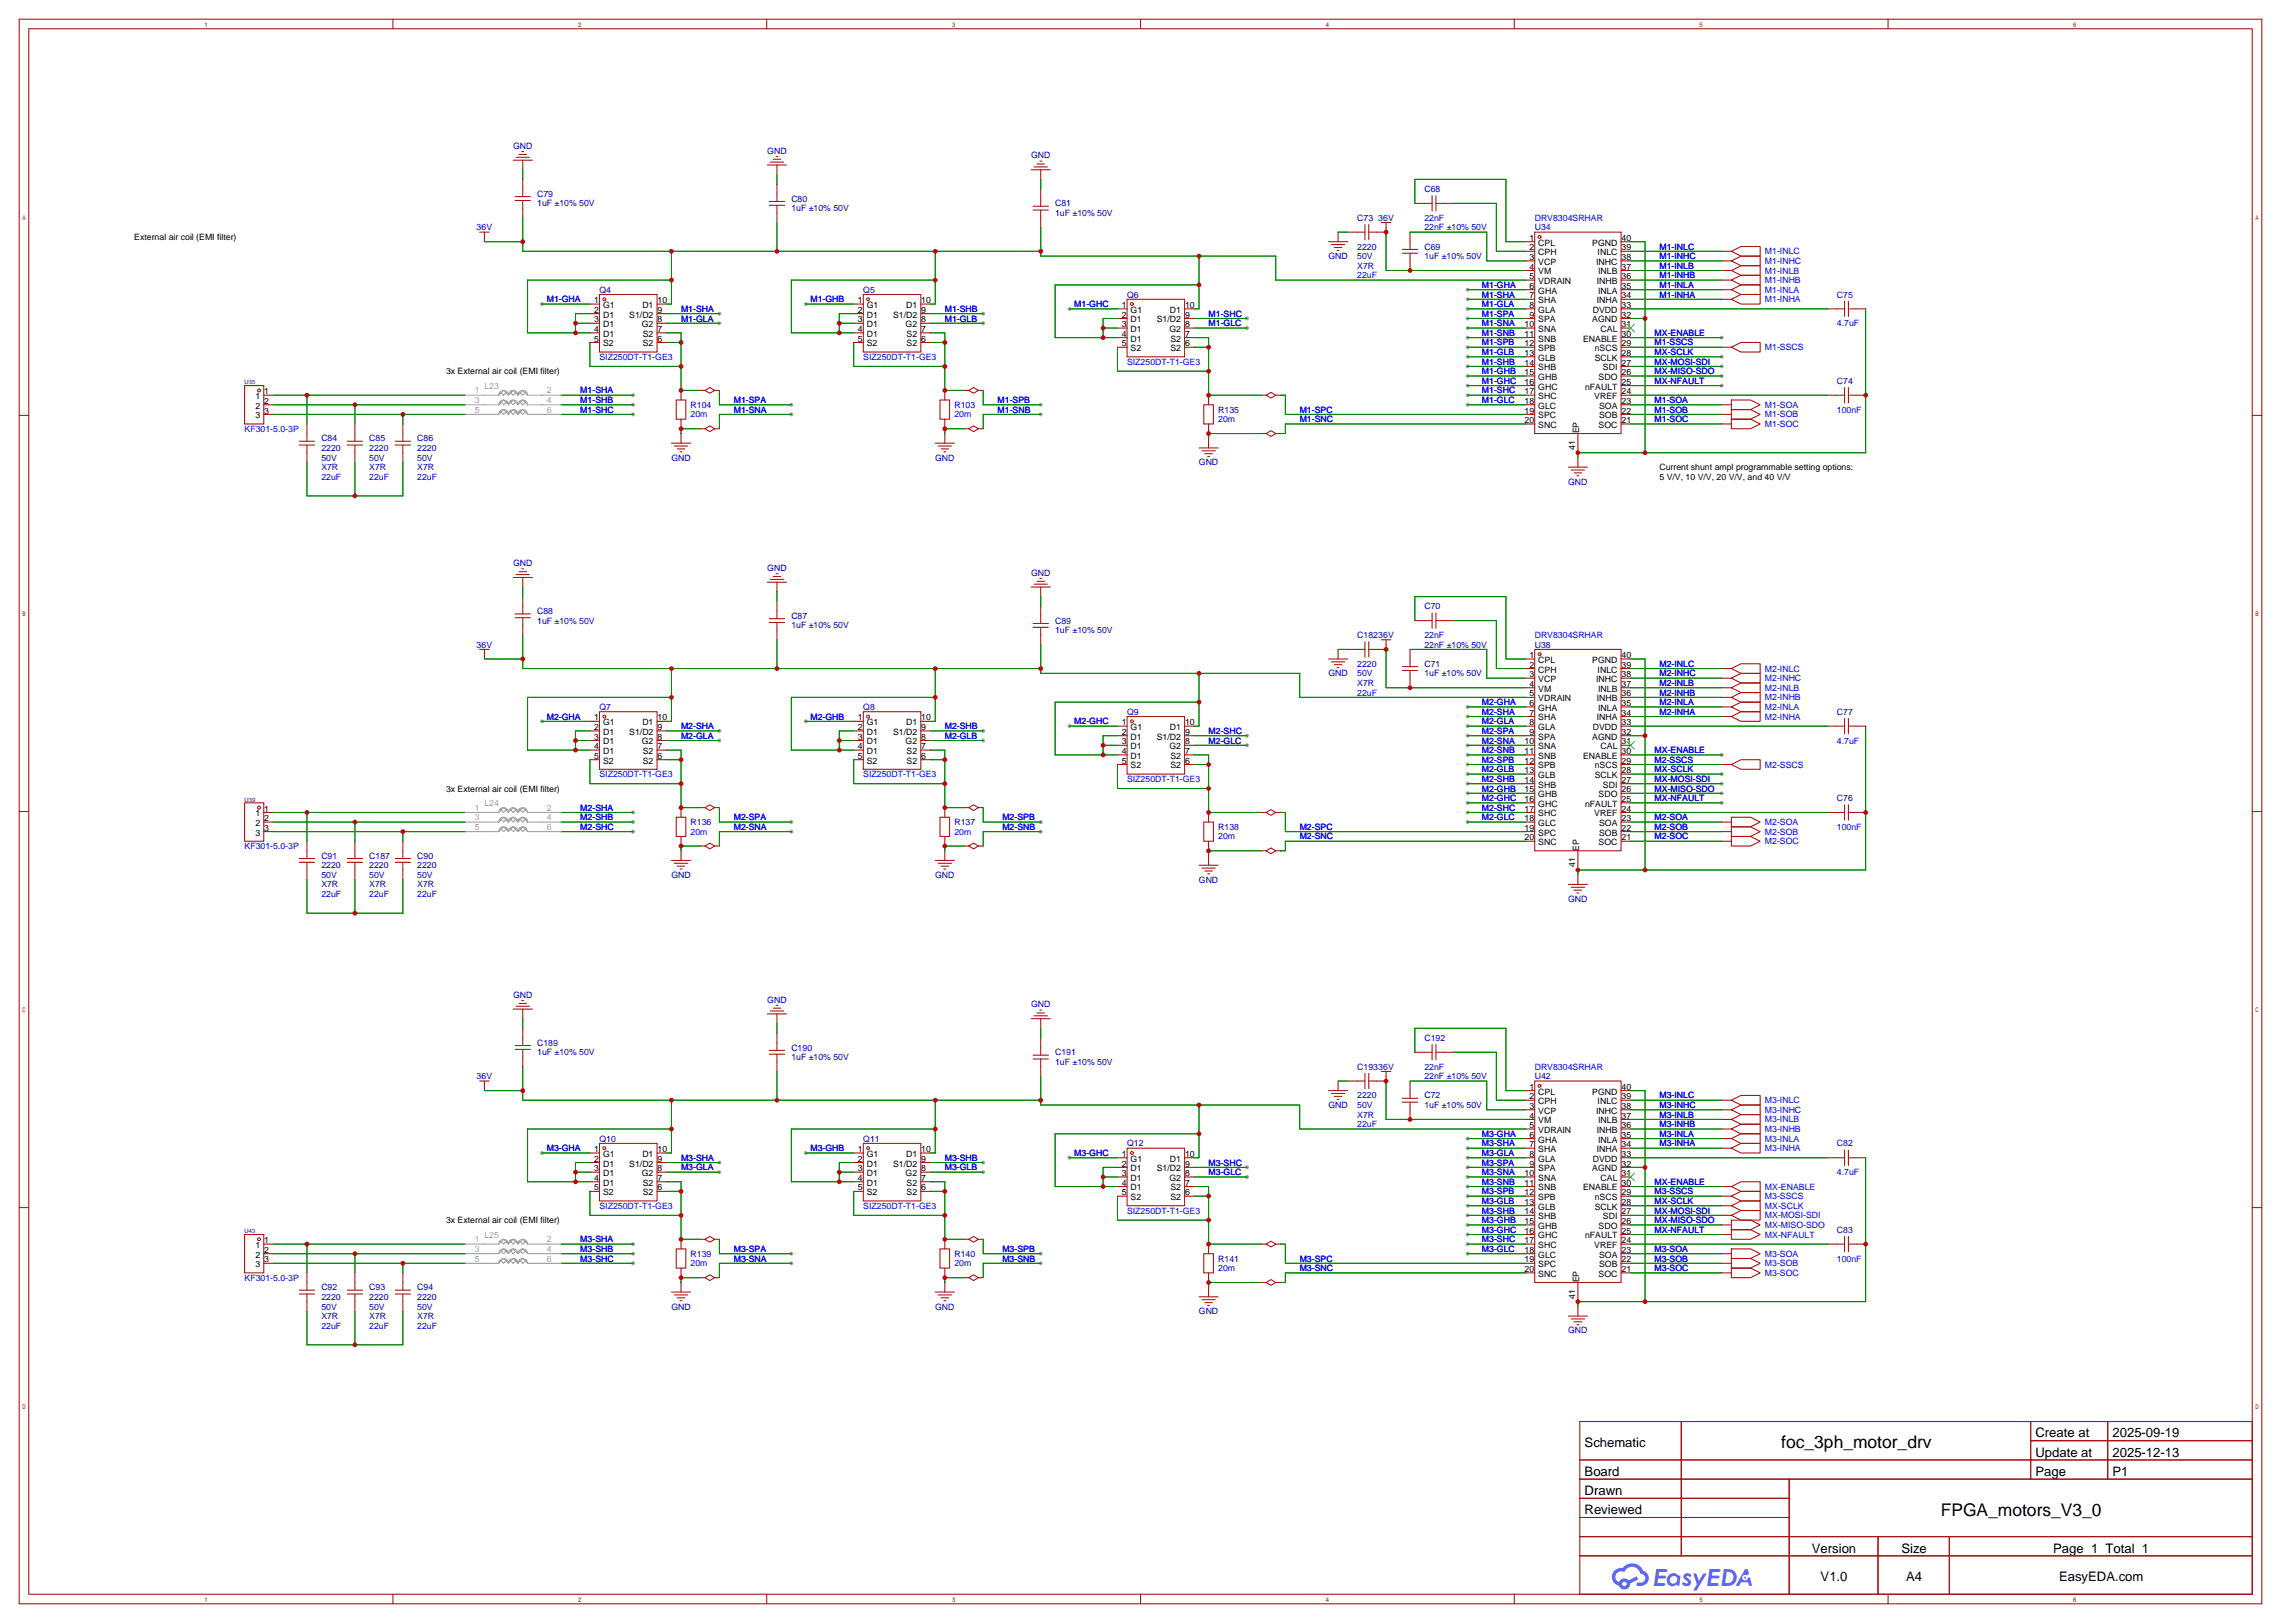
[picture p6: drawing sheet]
<svg xmlns="http://www.w3.org/2000/svg" width="604mm" height="430mm" viewBox="0 0 604 430" stroke-linecap="round" stroke-linejoin="round" font-family="sans-serif">
<defs><g id="words">
<g font-size="4.6">
<text x="471.7" y="383.5">foc_3ph_motor_drv</text>
<text x="513.9" y="401.3">FPGA_motors_V3_0</text>
</g>
<g font-size="3.5">
<text x="419.6" y="383.2">Schematic</text>
<text x="539" y="380.6">Create at</text>
<text x="559.4" y="380.6">2025-09-19</text>
<text x="539" y="385.7">Update at</text>
<text x="559.4" y="385.7">2025-12-13</text>
<text x="419.6" y="390.8">Board</text>
<text x="419.6" y="395.9">Drawn</text>
<text x="539" y="390.8">Page</text>
<text x="559.4" y="390.8">P1</text>
<text x="419.6" y="401">Reviewed</text>
<text x="479.8" y="411.1">Version</text>
<text x="503.5" y="411.1">Size</text>
<text x="543.7" y="411.1">Page 1 Total 1</text>
<text x="482.1" y="418.7">V1.0</text>
<text x="504.8" y="418.7">A4</text>
<text x="545.2" y="418.7">EasyEDA.com</text>
</g>
<g font-size="2.3" fill="#000080">
<text x="135.9" y="39.4">GND</text>
<text x="203.2" y="40.7">GND</text>
<text x="273" y="42">GND</text>
<text x="142.2" y="52.1">C79</text>
<text x="209.5" y="53.4">C80</text>
<text x="377.2" y="50.8">C68</text>
<text x="142.2" y="54.7">1uF ±10% 50V</text>
<text x="209.5" y="55.9">1uF ±10% 50V</text>
<text x="279.4" y="54.7">C81</text>
<text x="279.4" y="57.2">1uF ±10% 50V</text>
<text x="359.4" y="58.5">C73</text>
<text x="365" y="58.5">36V</text>
<text x="126.2" y="61">36V</text>
<text x="377.2" y="61">22nF ±10% 50V</text>
<text x="406.4" y="61">U34</text>
<text x="351.8" y="68.6">GND</text>
<text x="359.4" y="66.1">2220</text>
<text x="359.4" y="68.6">50V</text>
<text x="359.4" y="71.2">X7R</text>
<text x="377.2" y="66.1">C69</text>
<text x="377.2" y="68.6">1uF ±10% 50V</text>
<text x="158.7" y="77.5">Q4</text>
<text x="228.6" y="77.5">Q5</text>
<text x="298.4" y="78.8">Q6</text>
<text x="486.4" y="78.8">C75</text>
<text x="486.4" y="101.6">C74</text>
<text x="182.9" y="108">R104</text>
<text x="252.7" y="108">R103</text>
<text x="322.6" y="109.3">R135</text>
<text x="85.1" y="116.9">C84</text>
<text x="85.1" y="119.4">2220</text>
<text x="97.8" y="116.9">C85</text>
<text x="97.8" y="119.4">2220</text>
<text x="110.5" y="116.9">C86</text>
<text x="110.5" y="119.4">2220</text>
<text x="85.1" y="122">50V</text>
<text x="85.1" y="124.5">X7R</text>
<text x="97.8" y="122">50V</text>
<text x="97.8" y="124.5">X7R</text>
<text x="110.5" y="122">50V</text>
<text x="110.5" y="124.5">X7R</text>
<text x="177.8" y="122">GND</text>
<text x="247.6" y="122">GND</text>
<text x="317.5" y="123.2">GND</text>
<text x="415.3" y="128.3">GND</text>
<text x="135.9" y="149.9">GND</text>
<text x="203.2" y="151.2">GND</text>
<text x="273" y="152.4">GND</text>
<text x="377.2" y="161.3">C70</text>
<text x="142.2" y="162.6">C88</text>
<text x="142.2" y="165.1">1uF ±10% 50V</text>
<text x="209.5" y="163.9">C87</text>
<text x="209.5" y="166.4">1uF ±10% 50V</text>
<text x="279.4" y="165.1">C89</text>
<text x="279.4" y="167.7">1uF ±10% 50V</text>
<text x="126.2" y="171.5">36V</text>
<text x="359.4" y="169">C18236V</text>
<text x="377.2" y="171.5">22nF ±10% 50V</text>
<text x="406.4" y="171.5">U38</text>
<text x="351.8" y="179.1">GND</text>
<text x="359.4" y="176.6">2220</text>
<text x="359.4" y="179.1">50V</text>
<text x="377.2" y="176.6">C71</text>
<text x="377.2" y="179.1">1uF ±10% 50V</text>
<text x="359.4" y="181.7">X7R</text>
<text x="158.7" y="188">Q7</text>
<text x="228.6" y="188">Q8</text>
<text x="298.4" y="189.3">Q9</text>
<text x="486.4" y="189.3">C77</text>
<text x="486.4" y="212.1">C76</text>
<text x="182.9" y="218.5">R136</text>
<text x="252.7" y="218.5">R137</text>
<text x="322.6" y="219.8">R138</text>
<text x="85.1" y="227.4">C91</text>
<text x="97.8" y="227.4">C187</text>
<text x="110.5" y="227.4">C90</text>
<text x="85.1" y="229.9">2220</text>
<text x="85.1" y="232.5">50V</text>
<text x="97.8" y="229.9">2220</text>
<text x="97.8" y="232.5">50V</text>
<text x="110.5" y="229.9">2220</text>
<text x="110.5" y="232.5">50V</text>
<text x="177.8" y="232.5">GND</text>
<text x="247.6" y="232.5">GND</text>
<text x="317.5" y="233.7">GND</text>
<text x="85.1" y="235">X7R</text>
<text x="97.8" y="235">X7R</text>
<text x="110.5" y="235">X7R</text>
<text x="415.3" y="238.8">GND</text>
<text x="135.9" y="264.2">GND</text>
<text x="203.2" y="265.5">GND</text>
<text x="273" y="266.7">GND</text>
<text x="377.2" y="275.6">C192</text>
<text x="142.2" y="276.9">C189</text>
<text x="142.2" y="279.4">1uF ±10% 50V</text>
<text x="209.5" y="278.2">C190</text>
<text x="209.5" y="280.7">1uF ±10% 50V</text>
<text x="279.4" y="279.4">C191</text>
<text x="279.4" y="282">1uF ±10% 50V</text>
<text x="126.2" y="285.8">36V</text>
<text x="359.4" y="283.3">C19336V</text>
<text x="377.2" y="285.8">22nF ±10% 50V</text>
<text x="406.4" y="285.8">U42</text>
<text x="351.8" y="293.4">GND</text>
<text x="359.4" y="290.9">2220</text>
<text x="359.4" y="293.4">50V</text>
<text x="377.2" y="290.9">C72</text>
<text x="377.2" y="293.4">1uF ±10% 50V</text>
<text x="359.4" y="296">X7R</text>
<text x="158.7" y="302.3">Q10</text>
<text x="228.6" y="302.3">Q11</text>
<text x="298.4" y="303.6">Q12</text>
<text x="486.4" y="303.6">C82</text>
<text x="486.4" y="326.4">C83</text>
<text x="182.9" y="332.8">R139</text>
<text x="252.7" y="332.8">R140</text>
<text x="322.6" y="334.1">R141</text>
<text x="85.1" y="341.7">C92</text>
<text x="97.8" y="341.7">C93</text>
<text x="110.5" y="341.7">C94</text>
<text x="85.1" y="344.2">2220</text>
<text x="85.1" y="346.8">50V</text>
<text x="97.8" y="344.2">2220</text>
<text x="97.8" y="346.8">50V</text>
<text x="110.5" y="344.2">2220</text>
<text x="110.5" y="346.8">50V</text>
<text x="177.8" y="346.8">GND</text>
<text x="247.6" y="346.8">GND</text>
<text x="85.1" y="349.3">X7R</text>
<text x="97.8" y="349.3">X7R</text>
<text x="110.5" y="349.3">X7R</text>
<text x="317.5" y="348">GND</text>
<text x="415.3" y="353.1">GND</text>
</g>
<g font-size="2.3" fill="#00f">
<text x="377.2" y="58.5">22nF</text>
<text x="406.4" y="58.5">DRV8304SRHAR</text>
<text x="439.4" y="66.1">M1-INLC</text>
<text x="439.4" y="71.2">M1-INLB</text>
<text x="439.4" y="68.6">M1-INHC</text>
<text x="467.4" y="67.4">M1-INLC</text>
<text x="467.4" y="69.9">M1-INHC</text>
<text x="359.4" y="73.7">22uF</text>
<text x="392.4" y="76.2">M1-GHA</text>
<text x="439.4" y="76.2">M1-INLA</text>
<text x="439.4" y="73.7">M1-INHB</text>
<text x="467.4" y="72.4">M1-INLB</text>
<text x="467.4" y="75">M1-INHB</text>
<text x="467.4" y="77.5">M1-INLA</text>
<text x="144.8" y="80.1">M1-GHA</text>
<text x="180.3" y="82.6">M1-SHA</text>
<text x="214.6" y="80.1">M1-GHB</text>
<text x="250.2" y="82.6">M1-SHB</text>
<text x="284.5" y="81.3">M1-GHC</text>
<text x="320" y="83.9">M1-SHC</text>
<text x="392.4" y="83.9">M1-SPA</text>
<text x="392.4" y="78.8">M1-SHA</text>
<text x="392.4" y="81.3">M1-GLA</text>
<text x="439.4" y="78.8">M1-INHA</text>
<text x="467.4" y="80.1">M1-INHA</text>
<text x="180.3" y="85.1">M1-GLA</text>
<text x="250.2" y="85.1">M1-GLB</text>
<text x="320" y="86.4">M1-GLC</text>
<text x="392.4" y="86.4">M1-SNA</text>
<text x="392.4" y="88.9">M1-SNB</text>
<text x="438.1" y="88.9">MX-ENABLE</text>
<text x="486.4" y="86.4">4.7uF</text>
<text x="158.7" y="95.3">SIZ250DT-T1-GE3</text>
<text x="228.6" y="95.3">SIZ250DT-T1-GE3</text>
<text x="392.4" y="91.5">M1-SPB</text>
<text x="392.4" y="94">M1-GLB</text>
<text x="438.1" y="94">MX-SCLK</text>
<text x="438.1" y="91.5">M1-SSCS</text>
<text x="467.4" y="92.8">M1-SSCS</text>
<text x="298.4" y="96.6">SIZ250DT-T1-GE3</text>
<text x="392.4" y="96.6">M1-SHB</text>
<text x="392.4" y="99.1">M1-GHB</text>
<text x="392.4" y="101.6">M1-GHC</text>
<text x="438.1" y="96.6">MX-MOSI-SDI</text>
<text x="438.1" y="99.1">MX-MISO-SDO</text>
<text x="438.1" y="101.6">MX-NFAULT</text>
<text x="153.7" y="104.2">M1-SHA</text>
<text x="153.7" y="106.7">M1-SHB</text>
<text x="194.3" y="106.7">M1-SPA</text>
<text x="264.2" y="106.7">M1-SPB</text>
<text x="392.4" y="104.2">M1-SHC</text>
<text x="392.4" y="106.7">M1-GLC</text>
<text x="438.1" y="106.7">M1-SOA</text>
<text x="467.4" y="108">M1-SOA</text>
<text x="153.7" y="109.3">M1-SHC</text>
<text x="182.9" y="110.5">20m</text>
<text x="194.3" y="109.3">M1-SNA</text>
<text x="252.7" y="110.5">20m</text>
<text x="264.2" y="109.3">M1-SNB</text>
<text x="322.6" y="111.8">20m</text>
<text x="344.2" y="109.3">M1-SPC</text>
<text x="344.2" y="111.8">M1-SNC</text>
<text x="438.1" y="111.8">M1-SOC</text>
<text x="438.1" y="109.3">M1-SOB</text>
<text x="467.4" y="113.1">M1-SOC</text>
<text x="467.4" y="110.5">M1-SOB</text>
<text x="486.4" y="109.3">100nF</text>
<text x="64.8" y="114.3">KF301-5.0-3P</text>
<text x="85.1" y="127">22uF</text>
<text x="97.8" y="127">22uF</text>
<text x="110.5" y="127">22uF</text>
<text x="377.2" y="169">22nF</text>
<text x="406.4" y="169">DRV8304SRHAR</text>
<text x="439.4" y="179.1">M2-INHC</text>
<text x="439.4" y="176.6">M2-INLC</text>
<text x="467.4" y="177.8">M2-INLC</text>
<text x="359.4" y="184.2">22uF</text>
<text x="439.4" y="184.2">M2-INHB</text>
<text x="439.4" y="181.7">M2-INLB</text>
<text x="467.4" y="180.4">M2-INHC</text>
<text x="467.4" y="182.9">M2-INLB</text>
<text x="467.4" y="185.5">M2-INHB</text>
<text x="144.8" y="190.5">M2-GHA</text>
<text x="214.6" y="190.5">M2-GHB</text>
<text x="284.5" y="191.8">M2-GHC</text>
<text x="392.4" y="189.3">M2-SHA</text>
<text x="392.4" y="186.7">M2-GHA</text>
<text x="392.4" y="191.8">M2-GLA</text>
<text x="439.4" y="189.3">M2-INHA</text>
<text x="439.4" y="186.7">M2-INLA</text>
<text x="467.4" y="188">M2-INLA</text>
<text x="467.4" y="190.5">M2-INHA</text>
<text x="180.3" y="193.1">M2-SHA</text>
<text x="180.3" y="195.6">M2-GLA</text>
<text x="250.2" y="193.1">M2-SHB</text>
<text x="250.2" y="195.6">M2-GLB</text>
<text x="320" y="194.4">M2-SHC</text>
<text x="320" y="196.9">M2-GLC</text>
<text x="392.4" y="194.4">M2-SPA</text>
<text x="392.4" y="196.9">M2-SNA</text>
<text x="486.4" y="196.9">4.7uF</text>
<text x="392.4" y="202">M2-SPB</text>
<text x="392.4" y="199.4">M2-SNB</text>
<text x="438.1" y="199.4">MX-ENABLE</text>
<text x="438.1" y="202">M2-SSCS</text>
<text x="467.4" y="203.2">M2-SSCS</text>
<text x="158.7" y="205.8">SIZ250DT-T1-GE3</text>
<text x="228.6" y="205.8">SIZ250DT-T1-GE3</text>
<text x="298.4" y="207.1">SIZ250DT-T1-GE3</text>
<text x="392.4" y="207.1">M2-SHB</text>
<text x="392.4" y="204.5">M2-GLB</text>
<text x="392.4" y="209.6">M2-GHB</text>
<text x="438.1" y="204.5">MX-SCLK</text>
<text x="438.1" y="207.1">MX-MOSI-SDI</text>
<text x="438.1" y="209.6">MX-MISO-SDO</text>
<text x="153.7" y="214.7">M2-SHA</text>
<text x="392.4" y="214.7">M2-SHC</text>
<text x="392.4" y="212.1">M2-GHC</text>
<text x="438.1" y="212.1">MX-NFAULT</text>
<text x="153.7" y="217.2">M2-SHB</text>
<text x="153.7" y="219.8">M2-SHC</text>
<text x="182.9" y="221">20m</text>
<text x="194.3" y="217.2">M2-SPA</text>
<text x="194.3" y="219.8">M2-SNA</text>
<text x="252.7" y="221">20m</text>
<text x="265.4" y="217.2">M2-SPB</text>
<text x="265.4" y="219.8">M2-SNB</text>
<text x="344.2" y="219.8">M2-SPC</text>
<text x="392.4" y="217.2">M2-GLC</text>
<text x="438.1" y="217.2">M2-SOA</text>
<text x="438.1" y="219.8">M2-SOB</text>
<text x="467.4" y="218.5">M2-SOA</text>
<text x="467.4" y="221">M2-SOB</text>
<text x="486.4" y="219.8">100nF</text>
<text x="64.8" y="224.8">KF301-5.0-3P</text>
<text x="322.6" y="222.3">20m</text>
<text x="344.2" y="222.3">M2-SNC</text>
<text x="438.1" y="222.3">M2-SOC</text>
<text x="467.4" y="223.6">M2-SOC</text>
<text x="85.1" y="237.5">22uF</text>
<text x="97.8" y="237.5">22uF</text>
<text x="110.5" y="237.5">22uF</text>
<text x="377.2" y="283.3">22nF</text>
<text x="406.4" y="283.3">DRV8304SRHAR</text>
<text x="439.4" y="293.4">M3-INHC</text>
<text x="439.4" y="290.9">M3-INLC</text>
<text x="467.4" y="292.1">M3-INLC</text>
<text x="359.4" y="298.5">22uF</text>
<text x="439.4" y="298.5">M3-INHB</text>
<text x="439.4" y="296">M3-INLB</text>
<text x="467.4" y="294.7">M3-INHC</text>
<text x="467.4" y="297.2">M3-INLB</text>
<text x="467.4" y="299.8">M3-INHB</text>
<text x="144.8" y="304.8">M3-GHA</text>
<text x="214.6" y="304.8">M3-GHB</text>
<text x="392.4" y="303.6">M3-SHA</text>
<text x="392.4" y="301">M3-GHA</text>
<text x="439.4" y="303.6">M3-INHA</text>
<text x="439.4" y="301">M3-INLA</text>
<text x="467.4" y="302.3">M3-INLA</text>
<text x="467.4" y="304.8">M3-INHA</text>
<text x="180.3" y="307.4">M3-SHA</text>
<text x="180.3" y="309.9">M3-GLA</text>
<text x="250.2" y="307.4">M3-SHB</text>
<text x="250.2" y="309.9">M3-GLB</text>
<text x="284.5" y="306.1">M3-GHC</text>
<text x="320" y="308.7">M3-SHC</text>
<text x="320" y="311.2">M3-GLC</text>
<text x="392.4" y="308.7">M3-SPA</text>
<text x="392.4" y="311.2">M3-SNA</text>
<text x="392.4" y="306.1">M3-GLA</text>
<text x="486.4" y="311.2">4.7uF</text>
<text x="392.4" y="316.3">M3-SPB</text>
<text x="392.4" y="313.7">M3-SNB</text>
<text x="438.1" y="313.7">MX-ENABLE</text>
<text x="438.1" y="316.3">M3-SSCS</text>
<text x="467.4" y="315">MX-ENABLE</text>
<text x="467.4" y="317.5">M3-SSCS</text>
<text x="158.7" y="320.1">SIZ250DT-T1-GE3</text>
<text x="228.6" y="320.1">SIZ250DT-T1-GE3</text>
<text x="298.4" y="321.4">SIZ250DT-T1-GE3</text>
<text x="392.4" y="321.4">M3-SHB</text>
<text x="392.4" y="318.8">M3-GLB</text>
<text x="392.4" y="323.9">M3-GHB</text>
<text x="438.1" y="318.8">MX-SCLK</text>
<text x="438.1" y="321.4">MX-MOSI-SDI</text>
<text x="438.1" y="323.9">MX-MISO-SDO</text>
<text x="467.4" y="320.1">MX-SCLK</text>
<text x="467.4" y="322.6">MX-MOSI-SDI</text>
<text x="153.7" y="329">M3-SHA</text>
<text x="392.4" y="329">M3-SHC</text>
<text x="392.4" y="326.4">M3-GHC</text>
<text x="438.1" y="326.4">MX-NFAULT</text>
<text x="467.4" y="325.2">MX-MISO-SDO</text>
<text x="467.4" y="327.7">MX-NFAULT</text>
<text x="153.7" y="331.5">M3-SHB</text>
<text x="153.7" y="334.1">M3-SHC</text>
<text x="182.9" y="335.3">20m</text>
<text x="194.3" y="331.5">M3-SPA</text>
<text x="194.3" y="334.1">M3-SNA</text>
<text x="252.7" y="335.3">20m</text>
<text x="265.4" y="331.5">M3-SPB</text>
<text x="265.4" y="334.1">M3-SNB</text>
<text x="344.2" y="334.1">M3-SPC</text>
<text x="392.4" y="331.5">M3-GLC</text>
<text x="438.1" y="331.5">M3-SOA</text>
<text x="438.1" y="334.1">M3-SOB</text>
<text x="467.4" y="332.8">M3-SOA</text>
<text x="467.4" y="335.3">M3-SOB</text>
<text x="486.4" y="334.1">100nF</text>
<text x="64.8" y="339.1">KF301-5.0-3P</text>
<text x="322.6" y="336.6">20m</text>
<text x="344.2" y="336.6">M3-SNC</text>
<text x="438.1" y="336.6">M3-SOC</text>
<text x="467.4" y="337.9">M3-SOC</text>
<text x="85.1" y="351.8">22uF</text>
<text x="97.8" y="351.8">22uF</text>
<text x="110.5" y="351.8">22uF</text>
</g>
<g font-size="2.3">
<text x="35.6" y="63.5">External air coil (EMI filter)</text>
<text x="405" y="63.8">1</text>
<text x="407.3" y="65">CPL</text>
<text x="421.7" y="65">PGND</text>
<text x="429.4" y="63.8">40</text>
<text x="405" y="71.4">4</text>
<text x="405" y="68.9">3</text>
<text x="405" y="66.3">2</text>
<text x="407.3" y="70.1">VCP</text>
<text x="407.3" y="67.6">CPH</text>
<text x="422.7" y="70.1">INHC</text>
<text x="423.1" y="67.6">INLC</text>
<text x="429.4" y="66.3">39</text>
<text x="429.4" y="68.9">38</text>
<text x="429.4" y="71.4">37</text>
<text x="405" y="76.5">6</text>
<text x="405" y="73.9">5</text>
<text x="407.3" y="77.7">GHA</text>
<text x="407.3" y="75.2">VDRAIN</text>
<text x="407.3" y="72.7">VM</text>
<text x="422.8" y="75.2">INHB</text>
<text x="423.2" y="72.7">INLB</text>
<text x="423.2" y="77.7">INLA</text>
<text x="429.4" y="73.9">36</text>
<text x="429.4" y="76.5">35</text>
<text x="157.3" y="82.8">2</text>
<text x="157.3" y="80.3">1</text>
<text x="159.7" y="81.6">G1</text>
<text x="170.1" y="81.6">D1</text>
<text x="174.1" y="80.3">10</text>
<text x="174.1" y="82.8">9</text>
<text x="227.2" y="82.8">2</text>
<text x="227.2" y="80.3">1</text>
<text x="229.5" y="81.6">G1</text>
<text x="239.9" y="81.6">D1</text>
<text x="244" y="80.3">10</text>
<text x="244" y="82.8">9</text>
<text x="297" y="81.6">1</text>
<text x="299.4" y="82.8">G1</text>
<text x="309.8" y="82.8">D1</text>
<text x="313.8" y="81.6">10</text>
<text x="405" y="81.6">8</text>
<text x="405" y="79">7</text>
<text x="407.3" y="82.8">GLA</text>
<text x="407.3" y="80.3">SHA</text>
<text x="421.8" y="82.8">DVDD</text>
<text x="422.8" y="80.3">INHA</text>
<text x="429.4" y="79">34</text>
<text x="429.4" y="81.6">33</text>
<text x="157.3" y="87.9">4</text>
<text x="157.3" y="85.4">3</text>
<text x="159.7" y="89.2">D1</text>
<text x="159.7" y="86.6">D1</text>
<text x="159.7" y="84.1">D1</text>
<text x="166.6" y="84.1">S1/D2</text>
<text x="170" y="86.6">G2</text>
<text x="170.2" y="89.2">S2</text>
<text x="174.1" y="85.4">8</text>
<text x="174.1" y="87.9">7</text>
<text x="227.2" y="87.9">4</text>
<text x="227.2" y="85.4">3</text>
<text x="229.5" y="89.2">D1</text>
<text x="229.5" y="86.6">D1</text>
<text x="229.5" y="84.1">D1</text>
<text x="236.5" y="84.1">S1/D2</text>
<text x="239.8" y="86.6">G2</text>
<text x="240.1" y="89.2">S2</text>
<text x="244" y="85.4">8</text>
<text x="244" y="87.9">7</text>
<text x="297" y="89.2">4</text>
<text x="297" y="86.6">3</text>
<text x="297" y="84.1">2</text>
<text x="299.4" y="87.9">D1</text>
<text x="299.4" y="85.4">D1</text>
<text x="306.3" y="85.4">S1/D2</text>
<text x="309.7" y="87.9">G2</text>
<text x="313.8" y="84.1">9</text>
<text x="313.8" y="86.6">8</text>
<text x="313.8" y="89.2">7</text>
<text x="403.7" y="89.2">11</text>
<text x="403.7" y="86.6">10</text>
<text x="405" y="84.1">9</text>
<text x="407.3" y="87.9">SNA</text>
<text x="407.3" y="85.4">SPA</text>
<text x="421.7" y="85.4">AGND</text>
<text x="423.8" y="87.9">CAL</text>
<text x="429.4" y="84.1">32</text>
<text x="429.4" y="86.6">31</text>
<text x="429.4" y="89.2">30</text>
<text x="157.3" y="90.4">5</text>
<text x="159.7" y="91.7">S2</text>
<text x="170.2" y="91.7">S2</text>
<text x="174.1" y="90.4">6</text>
<text x="227.2" y="90.4">5</text>
<text x="229.5" y="91.7">S2</text>
<text x="240.1" y="91.7">S2</text>
<text x="244" y="90.4">6</text>
<text x="297" y="91.7">5</text>
<text x="299.4" y="93">S2</text>
<text x="299.4" y="90.4">D1</text>
<text x="309.9" y="90.4">S2</text>
<text x="309.9" y="93">S2</text>
<text x="313.8" y="91.7">6</text>
<text x="403.7" y="94.3">13</text>
<text x="403.7" y="91.7">12</text>
<text x="407.3" y="95.5">GLB</text>
<text x="407.3" y="93">SPB</text>
<text x="407.3" y="90.4">SNB</text>
<text x="419.2" y="90.4">ENABLE</text>
<text x="422.3" y="93">nSCS</text>
<text x="422.3" y="95.5">SCLK</text>
<text x="429.4" y="91.7">29</text>
<text x="429.4" y="94.3">28</text>
<text x="118.1" y="99.1">3x External air coil (EMI filter)</text>
<text x="403.7" y="101.9">16</text>
<text x="403.7" y="99.3">15</text>
<text x="403.7" y="96.8">14</text>
<text x="407.3" y="100.6">GHB</text>
<text x="407.3" y="98.1">SHB</text>
<text x="423.3" y="100.6">SDO</text>
<text x="424.5" y="98.1">SDI</text>
<text x="429.4" y="96.8">27</text>
<text x="429.4" y="99.3">26</text>
<text x="429.4" y="101.9">25</text>
<text x="67.6" y="105.7">1</text>
<text x="70" y="104.4">1</text>
<text x="70" y="107">2</text>
<text x="403.7" y="107">18</text>
<text x="403.7" y="104.4">17</text>
<text x="407.3" y="105.7">SHC</text>
<text x="407.3" y="103.1">GHC</text>
<text x="419.7" y="103.1">nFAULT</text>
<text x="422.2" y="105.7">VREF</text>
<text x="429.4" y="104.4">24</text>
<text x="429.4" y="107">23</text>
<text x="67.6" y="108.2">2</text>
<text x="67.6" y="110.8">3</text>
<text x="70" y="109.5">3</text>
<text x="403.7" y="112">20</text>
<text x="403.7" y="109.5">19</text>
<text x="407.3" y="113.3">SNC</text>
<text x="407.3" y="110.8">SPC</text>
<text x="407.3" y="108.2">GLC</text>
<text x="423.3" y="113.3">SOC</text>
<text x="423.4" y="108.2">SOA</text>
<text x="423.4" y="110.8">SOB</text>
<text x="429.4" y="109.5">22</text>
<text x="429.4" y="112">21</text>
<text x="417.1" y="119.1" transform="rotate(-90 417.1 119.1)">41</text>
<text x="418.1" y="114.8" transform="rotate(-90 418.1 114.8)">EP</text>
<text x="439.4" y="124.5">Current shunt ampl programmable setting options:</text>
<text x="439.4" y="127">5 V/V, 10 V/V, 20 V/V, and 40 V/V</text>
<text x="405" y="179.3">3</text>
<text x="405" y="176.8">2</text>
<text x="405" y="174.3">1</text>
<text x="407.3" y="178.1">CPH</text>
<text x="407.3" y="175.5">CPL</text>
<text x="421.7" y="175.5">PGND</text>
<text x="423.1" y="178.1">INLC</text>
<text x="429.4" y="174.3">40</text>
<text x="429.4" y="176.8">39</text>
<text x="429.4" y="179.3">38</text>
<text x="405" y="184.4">5</text>
<text x="405" y="181.9">4</text>
<text x="407.3" y="185.7">VDRAIN</text>
<text x="407.3" y="183.2">VM</text>
<text x="407.3" y="180.6">VCP</text>
<text x="422.7" y="180.6">INHC</text>
<text x="422.8" y="185.7">INHB</text>
<text x="423.2" y="183.2">INLB</text>
<text x="429.4" y="181.9">37</text>
<text x="429.4" y="184.4">36</text>
<text x="157.3" y="190.8">1</text>
<text x="174.1" y="190.8">10</text>
<text x="227.2" y="190.8">1</text>
<text x="244" y="190.8">10</text>
<text x="405" y="189.5">7</text>
<text x="405" y="187">6</text>
<text x="407.3" y="190.8">SHA</text>
<text x="407.3" y="188.2">GHA</text>
<text x="422.8" y="190.8">INHA</text>
<text x="423.2" y="188.2">INLA</text>
<text x="429.4" y="187">35</text>
<text x="429.4" y="189.5">34</text>
<text x="157.3" y="195.9">3</text>
<text x="157.3" y="193.3">2</text>
<text x="159.7" y="197.1">D1</text>
<text x="159.7" y="194.6">D1</text>
<text x="159.7" y="192">G1</text>
<text x="166.6" y="194.6">S1/D2</text>
<text x="170" y="197.1">G2</text>
<text x="170.1" y="192">D1</text>
<text x="174.1" y="193.3">9</text>
<text x="174.1" y="195.9">8</text>
<text x="227.2" y="195.9">3</text>
<text x="227.2" y="193.3">2</text>
<text x="229.5" y="197.1">D1</text>
<text x="229.5" y="194.6">D1</text>
<text x="229.5" y="192">G1</text>
<text x="236.5" y="194.6">S1/D2</text>
<text x="239.8" y="197.1">G2</text>
<text x="239.9" y="192">D1</text>
<text x="244" y="193.3">9</text>
<text x="244" y="195.9">8</text>
<text x="297" y="197.1">3</text>
<text x="297" y="194.6">2</text>
<text x="297" y="192">1</text>
<text x="299.4" y="195.9">D1</text>
<text x="299.4" y="193.3">G1</text>
<text x="306.3" y="195.9">S1/D2</text>
<text x="309.8" y="193.3">D1</text>
<text x="313.8" y="192">10</text>
<text x="313.8" y="194.6">9</text>
<text x="313.8" y="197.1">8</text>
<text x="403.7" y="197.1">10</text>
<text x="405" y="194.6">9</text>
<text x="405" y="192">8</text>
<text x="407.3" y="195.9">SPA</text>
<text x="407.3" y="193.3">GLA</text>
<text x="421.7" y="195.9">AGND</text>
<text x="421.8" y="193.3">DVDD</text>
<text x="429.4" y="192">33</text>
<text x="429.4" y="194.6">32</text>
<text x="429.4" y="197.1">31</text>
<text x="157.3" y="200.9">5</text>
<text x="157.3" y="198.4">4</text>
<text x="159.7" y="202.2">S2</text>
<text x="159.7" y="199.7">D1</text>
<text x="170.2" y="199.7">S2</text>
<text x="170.2" y="202.2">S2</text>
<text x="174.1" y="198.4">7</text>
<text x="174.1" y="200.9">6</text>
<text x="227.2" y="200.9">5</text>
<text x="227.2" y="198.4">4</text>
<text x="229.5" y="202.2">S2</text>
<text x="229.5" y="199.7">D1</text>
<text x="240.1" y="199.7">S2</text>
<text x="240.1" y="202.2">S2</text>
<text x="244" y="198.4">7</text>
<text x="244" y="200.9">6</text>
<text x="297" y="202.2">5</text>
<text x="297" y="199.7">4</text>
<text x="299.4" y="203.5">S2</text>
<text x="299.4" y="200.9">D1</text>
<text x="299.4" y="198.4">D1</text>
<text x="309.7" y="198.4">G2</text>
<text x="309.9" y="200.9">S2</text>
<text x="309.9" y="203.5">S2</text>
<text x="313.8" y="199.7">7</text>
<text x="313.8" y="202.2">6</text>
<text x="403.7" y="202.2">12</text>
<text x="403.7" y="199.7">11</text>
<text x="407.3" y="203.5">SPB</text>
<text x="407.3" y="200.9">SNB</text>
<text x="407.3" y="198.4">SNA</text>
<text x="419.2" y="200.9">ENABLE</text>
<text x="422.3" y="203.5">nSCS</text>
<text x="423.8" y="198.4">CAL</text>
<text x="429.4" y="199.7">30</text>
<text x="429.4" y="202.2">29</text>
<text x="118.1" y="209.6">3x External air coil (EMI filter)</text>
<text x="403.7" y="209.8">15</text>
<text x="403.7" y="207.3">14</text>
<text x="403.7" y="204.7">13</text>
<text x="407.3" y="208.6">SHB</text>
<text x="407.3" y="206">GLB</text>
<text x="422.3" y="206">SCLK</text>
<text x="424.5" y="208.6">SDI</text>
<text x="429.4" y="204.7">28</text>
<text x="429.4" y="207.3">27</text>
<text x="429.4" y="209.8">26</text>
<text x="70" y="214.9">1</text>
<text x="403.7" y="214.9">17</text>
<text x="403.7" y="212.4">16</text>
<text x="407.3" y="213.6">GHC</text>
<text x="407.3" y="211.1">GHB</text>
<text x="419.7" y="213.6">nFAULT</text>
<text x="423.3" y="211.1">SDO</text>
<text x="429.4" y="212.4">25</text>
<text x="429.4" y="214.9">24</text>
<text x="67.6" y="216.2">1</text>
<text x="67.6" y="218.7">2</text>
<text x="67.6" y="221.3">3</text>
<text x="70" y="217.4">2</text>
<text x="70" y="220">3</text>
<text x="403.7" y="220">19</text>
<text x="403.7" y="217.4">18</text>
<text x="407.3" y="221.3">SPC</text>
<text x="407.3" y="218.7">GLC</text>
<text x="407.3" y="216.2">SHC</text>
<text x="422.2" y="216.2">VREF</text>
<text x="423.4" y="218.7">SOA</text>
<text x="423.4" y="221.3">SOB</text>
<text x="429.4" y="217.4">23</text>
<text x="429.4" y="220">22</text>
<text x="403.7" y="222.5">20</text>
<text x="407.3" y="223.8">SNC</text>
<text x="418.1" y="225.3" transform="rotate(-90 418.1 225.3)">EP</text>
<text x="423.3" y="223.8">SOC</text>
<text x="429.4" y="222.5">21</text>
<text x="417.1" y="229.6" transform="rotate(-90 417.1 229.6)">41</text>
<text x="405" y="293.6">3</text>
<text x="405" y="291.1">2</text>
<text x="405" y="288.6">1</text>
<text x="407.3" y="292.4">CPH</text>
<text x="407.3" y="289.8">CPL</text>
<text x="421.7" y="289.8">PGND</text>
<text x="423.1" y="292.4">INLC</text>
<text x="429.4" y="288.6">40</text>
<text x="429.4" y="291.1">39</text>
<text x="429.4" y="293.6">38</text>
<text x="405" y="298.7">5</text>
<text x="405" y="296.2">4</text>
<text x="407.3" y="300">VDRAIN</text>
<text x="407.3" y="297.5">VM</text>
<text x="407.3" y="294.9">VCP</text>
<text x="422.7" y="294.9">INHC</text>
<text x="422.8" y="300">INHB</text>
<text x="423.2" y="297.5">INLB</text>
<text x="429.4" y="296.2">37</text>
<text x="429.4" y="298.7">36</text>
<text x="157.3" y="305.1">1</text>
<text x="174.1" y="305.1">10</text>
<text x="227.2" y="305.1">1</text>
<text x="244" y="305.1">10</text>
<text x="405" y="303.8">7</text>
<text x="405" y="301.3">6</text>
<text x="407.3" y="305.1">SHA</text>
<text x="407.3" y="302.5">GHA</text>
<text x="422.8" y="305.1">INHA</text>
<text x="423.2" y="302.5">INLA</text>
<text x="429.4" y="301.3">35</text>
<text x="429.4" y="303.8">34</text>
<text x="157.3" y="310.2">3</text>
<text x="157.3" y="307.6">2</text>
<text x="159.7" y="311.4">D1</text>
<text x="159.7" y="308.9">D1</text>
<text x="159.7" y="306.3">G1</text>
<text x="166.6" y="308.9">S1/D2</text>
<text x="170" y="311.4">G2</text>
<text x="170.1" y="306.3">D1</text>
<text x="174.1" y="307.6">9</text>
<text x="174.1" y="310.2">8</text>
<text x="227.2" y="310.2">3</text>
<text x="227.2" y="307.6">2</text>
<text x="229.5" y="311.4">D1</text>
<text x="229.5" y="308.9">D1</text>
<text x="229.5" y="306.3">G1</text>
<text x="236.5" y="308.9">S1/D2</text>
<text x="239.8" y="311.4">G2</text>
<text x="239.9" y="306.3">D1</text>
<text x="244" y="307.6">9</text>
<text x="244" y="310.2">8</text>
<text x="297" y="311.4">3</text>
<text x="297" y="308.9">2</text>
<text x="297" y="306.3">1</text>
<text x="299.4" y="310.2">D1</text>
<text x="299.4" y="307.6">G1</text>
<text x="306.3" y="310.2">S1/D2</text>
<text x="309.8" y="307.6">D1</text>
<text x="313.8" y="306.3">10</text>
<text x="313.8" y="308.9">9</text>
<text x="313.8" y="311.4">8</text>
<text x="403.7" y="311.4">10</text>
<text x="405" y="308.9">9</text>
<text x="405" y="306.3">8</text>
<text x="407.3" y="310.2">SPA</text>
<text x="407.3" y="307.6">GLA</text>
<text x="421.7" y="310.2">AGND</text>
<text x="421.8" y="307.6">DVDD</text>
<text x="429.4" y="306.3">33</text>
<text x="429.4" y="308.9">32</text>
<text x="429.4" y="311.4">31</text>
<text x="157.3" y="315.2">5</text>
<text x="157.3" y="312.7">4</text>
<text x="159.7" y="316.5">S2</text>
<text x="159.7" y="314">D1</text>
<text x="170.2" y="314">S2</text>
<text x="170.2" y="316.5">S2</text>
<text x="174.1" y="312.7">7</text>
<text x="174.1" y="315.2">6</text>
<text x="227.2" y="315.2">5</text>
<text x="227.2" y="312.7">4</text>
<text x="229.5" y="316.5">S2</text>
<text x="229.5" y="314">D1</text>
<text x="240.1" y="314">S2</text>
<text x="240.1" y="316.5">S2</text>
<text x="244" y="312.7">7</text>
<text x="244" y="315.2">6</text>
<text x="297" y="316.5">5</text>
<text x="297" y="314">4</text>
<text x="299.4" y="317.8">S2</text>
<text x="299.4" y="315.2">D1</text>
<text x="299.4" y="312.7">D1</text>
<text x="309.7" y="312.7">G2</text>
<text x="309.9" y="315.2">S2</text>
<text x="309.9" y="317.8">S2</text>
<text x="313.8" y="314">7</text>
<text x="313.8" y="316.5">6</text>
<text x="403.7" y="316.5">12</text>
<text x="403.7" y="314">11</text>
<text x="407.3" y="317.8">SPB</text>
<text x="407.3" y="315.2">SNB</text>
<text x="407.3" y="312.7">SNA</text>
<text x="419.2" y="315.2">ENABLE</text>
<text x="422.3" y="317.8">nSCS</text>
<text x="423.8" y="312.7">CAL</text>
<text x="429.4" y="314">30</text>
<text x="429.4" y="316.5">29</text>
<text x="118.1" y="323.9">3x External air coil (EMI filter)</text>
<text x="403.7" y="321.6">14</text>
<text x="403.7" y="319">13</text>
<text x="407.3" y="322.9">SHB</text>
<text x="407.3" y="320.3">GLB</text>
<text x="422.3" y="320.3">SCLK</text>
<text x="424.5" y="322.9">SDI</text>
<text x="429.4" y="319">28</text>
<text x="429.4" y="321.6">27</text>
<text x="70" y="329.2">1</text>
<text x="403.7" y="329.2">17</text>
<text x="403.7" y="326.7">16</text>
<text x="403.7" y="324.1">15</text>
<text x="407.3" y="327.9">GHC</text>
<text x="407.3" y="325.4">GHB</text>
<text x="419.7" y="327.9">nFAULT</text>
<text x="423.3" y="325.4">SDO</text>
<text x="429.4" y="324.1">26</text>
<text x="429.4" y="326.7">25</text>
<text x="429.4" y="329.2">24</text>
<text x="67.6" y="330.5">1</text>
<text x="67.6" y="333">2</text>
<text x="67.6" y="335.6">3</text>
<text x="70" y="331.7">2</text>
<text x="70" y="334.3">3</text>
<text x="403.7" y="334.3">19</text>
<text x="403.7" y="331.7">18</text>
<text x="407.3" y="335.6">SPC</text>
<text x="407.3" y="333">GLC</text>
<text x="407.3" y="330.5">SHC</text>
<text x="422.2" y="330.5">VREF</text>
<text x="423.4" y="333">SOA</text>
<text x="423.4" y="335.6">SOB</text>
<text x="429.4" y="331.7">23</text>
<text x="429.4" y="334.3">22</text>
<text x="403.7" y="336.8">20</text>
<text x="407.3" y="338.1">SNC</text>
<text x="418.1" y="339.6" transform="rotate(-90 418.1 339.6)">EP</text>
<text x="423.3" y="338.1">SOC</text>
<text x="429.4" y="336.8">21</text>
<text x="417.1" y="343.9" transform="rotate(-90 417.1 343.9)">41</text>
</g>
<g font-size="2.3" fill="#999">
<text x="125.7" y="104.2">1</text>
<text x="125.7" y="106.7">3</text>
<text x="128.3" y="102.9">L23</text>
<text x="144.8" y="104.2">2</text>
<text x="144.8" y="106.7">4</text>
<text x="125.7" y="109.3">5</text>
<text x="144.8" y="109.3">6</text>
<text x="125.7" y="214.7">1</text>
<text x="128.3" y="213.4">L24</text>
<text x="144.8" y="214.7">2</text>
<text x="125.7" y="217.2">3</text>
<text x="125.7" y="219.8">5</text>
<text x="144.8" y="217.2">4</text>
<text x="144.8" y="219.8">6</text>
<text x="125.7" y="329">1</text>
<text x="128.3" y="327.7">L25</text>
<text x="144.8" y="329">2</text>
<text x="125.7" y="331.5">3</text>
<text x="125.7" y="334.1">5</text>
<text x="144.8" y="331.5">4</text>
<text x="144.8" y="334.1">6</text>
</g>
<g font-size="1.6" fill="#000080">
<text x="64.8" y="101.8">U35</text>
<text x="64.8" y="212.3">U39</text>
<text x="64.8" y="326.6">U43</text>
</g>
</g></defs>
<g fill="#999">
<circle cx="455.9" cy="205" r=".51"/>
<circle cx="455.9" cy="207.5" r=".51"/>
<circle cx="455.9" cy="210.1" r=".51"/>
<circle cx="455.9" cy="212.6" r=".51"/>
<circle cx="455.9" cy="199.9" r=".51"/>
<circle cx="455.9" cy="94.5" r=".51"/>
<circle cx="455.9" cy="97" r=".51"/>
<circle cx="455.9" cy="99.6" r=".51"/>
<circle cx="455.9" cy="102.1" r=".51"/>
<circle cx="455.9" cy="89.4" r=".51"/>
<circle cx="388.6" cy="84.3" r=".51"/>
<circle cx="388.6" cy="86.9" r=".51"/>
<circle cx="209.5" cy="107.2" r=".51"/>
<circle cx="209.5" cy="109.7" r=".51"/>
<circle cx="275.6" cy="107.2" r=".51"/>
<circle cx="275.6" cy="109.7" r=".51"/>
<circle cx="388.6" cy="91.9" r=".51"/>
<circle cx="388.6" cy="89.4" r=".51"/>
<circle cx="388.6" cy="79.2" r=".51"/>
<circle cx="388.6" cy="97" r=".51"/>
<circle cx="388.6" cy="104.6" r=".51"/>
<circle cx="388.6" cy="76.7" r=".51"/>
<circle cx="388.6" cy="81.8" r=".51"/>
<circle cx="388.6" cy="94.5" r=".51"/>
<circle cx="388.6" cy="99.6" r=".51"/>
<circle cx="388.6" cy="102.1" r=".51"/>
<circle cx="388.6" cy="107.2" r=".51"/>
<circle cx="388.6" cy="194.8" r=".51"/>
<circle cx="388.6" cy="197.4" r=".51"/>
<circle cx="388.6" cy="202.4" r=".51"/>
<circle cx="388.6" cy="199.9" r=".51"/>
<circle cx="388.6" cy="189.7" r=".51"/>
<circle cx="388.6" cy="207.5" r=".51"/>
<circle cx="388.6" cy="215.1" r=".51"/>
<circle cx="388.6" cy="187.2" r=".51"/>
<circle cx="388.6" cy="192.3" r=".51"/>
<circle cx="388.6" cy="205" r=".51"/>
<circle cx="388.6" cy="210.1" r=".51"/>
<circle cx="388.6" cy="212.6" r=".51"/>
<circle cx="388.6" cy="217.7" r=".51"/>
<circle cx="388.6" cy="309.1" r=".51"/>
<circle cx="388.6" cy="311.7" r=".51"/>
<circle cx="388.6" cy="316.7" r=".51"/>
<circle cx="388.6" cy="314.2" r=".51"/>
<circle cx="388.6" cy="304" r=".51"/>
<circle cx="388.6" cy="321.8" r=".51"/>
<circle cx="388.6" cy="329.4" r=".51"/>
<circle cx="388.6" cy="301.5" r=".51"/>
<circle cx="388.6" cy="306.6" r=".51"/>
<circle cx="388.6" cy="319.3" r=".51"/>
<circle cx="388.6" cy="324.4" r=".51"/>
<circle cx="388.6" cy="326.9" r=".51"/>
<circle cx="388.6" cy="332" r=".51"/>
<circle cx="143.5" cy="80.5" r=".51"/>
<circle cx="190.5" cy="83.1" r=".51"/>
<circle cx="190.5" cy="85.6" r=".51"/>
<circle cx="167.6" cy="104.6" r=".51"/>
<circle cx="167.6" cy="107.2" r=".51"/>
<circle cx="167.6" cy="109.7" r=".51"/>
<circle cx="213.4" cy="80.5" r=".51"/>
<circle cx="260.3" cy="83.1" r=".51"/>
<circle cx="260.3" cy="85.6" r=".51"/>
<circle cx="283.2" cy="81.8" r=".51"/>
<circle cx="330.2" cy="84.3" r=".51"/>
<circle cx="330.2" cy="86.9" r=".51"/>
<circle cx="209.5" cy="217.7" r=".51"/>
<circle cx="209.5" cy="220.2" r=".51"/>
<circle cx="275.6" cy="217.7" r=".51"/>
<circle cx="275.6" cy="220.2" r=".51"/>
<circle cx="143.5" cy="191" r=".51"/>
<circle cx="190.5" cy="193.5" r=".51"/>
<circle cx="190.5" cy="196.1" r=".51"/>
<circle cx="167.6" cy="215.1" r=".51"/>
<circle cx="167.6" cy="217.7" r=".51"/>
<circle cx="167.6" cy="220.2" r=".51"/>
<circle cx="213.4" cy="191" r=".51"/>
<circle cx="260.3" cy="193.5" r=".51"/>
<circle cx="260.3" cy="196.1" r=".51"/>
<circle cx="283.2" cy="192.3" r=".51"/>
<circle cx="330.2" cy="194.8" r=".51"/>
<circle cx="330.2" cy="197.4" r=".51"/>
<circle cx="209.5" cy="332" r=".51"/>
<circle cx="209.5" cy="334.5" r=".51"/>
<circle cx="275.6" cy="332" r=".51"/>
<circle cx="275.6" cy="334.5" r=".51"/>
<circle cx="143.5" cy="305.3" r=".51"/>
<circle cx="190.5" cy="307.8" r=".51"/>
<circle cx="190.5" cy="310.4" r=".51"/>
<circle cx="167.6" cy="329.4" r=".51"/>
<circle cx="167.6" cy="332" r=".51"/>
<circle cx="167.6" cy="334.5" r=".51"/>
<circle cx="213.4" cy="305.3" r=".51"/>
<circle cx="260.3" cy="307.8" r=".51"/>
<circle cx="260.3" cy="310.4" r=".51"/>
<circle cx="283.2" cy="306.6" r=".51"/>
<circle cx="330.2" cy="309.1" r=".51"/>
<circle cx="330.2" cy="311.7" r=".51"/>
</g>
<g fill="none" stroke="#a10000" stroke-width=".26">
<path d="M5.1 5.1h593.8v419.6h-593.8zM7.6 7.6h588.8v414.5h-588.8zM104.1 5.1v2.5M203 5.1v2.5M302 5.1v2.5M401 5.1v2.5M500 5.1v2.5M5.1 110h2.5M596.4 110h2.5M5.1 214.9h2.5M596.4 214.9h2.5M5.1 319.8h2.5"/>
<path d="M596.4 319.8h2.5M418.3 376.4h178.1v45.7h-178.1zM445.2 376.4v35.6M537.7 376.4v15.3M558.1 376.4v15.3M418.3 386.6h178.1M418.3 391.7h178.1M418.3 396.7h55.5M473.8 391.7v30.4M537.7 381.5h58.7M418.3 406.9h178.1M418.3 401.8h55.5"/>
<path d="M418.3 412h178.1M497.3 406.9v15.2M516.2 406.9v15.2M104.1 422.1v2.6M203 422.1v2.6M302 422.1v2.6M401 422.1v2.6M500 422.1v2.6"/>
</g>
<g fill="#5487ff">
<path d="M446.1 416.8a1.3 1.3 0 0 1 1.8 .3l-.4 .6a.47 .47 0 0 0-.4-.4 .47 .47 0 0 0-.5 .3l.1 .1a1.28 1.28 0 0 1 .8 2 1.53 1.53 0 0 1-2.2-.3l.5-.6 .8 .5a.31 .31 0 0 0 .4-.3 .31 .31 0 0 0-.3-.3 1.12 1.12 0 0 1-.6-1.9z"/>
<path d="M448.4 416.6h.8l.7 2 1.1-2h1l-2.8 4.6h-.9l1-1.7z"/>
<path d="M438.6 415.5h2.5a.4 .4 0 0 1 .4 .4 .4 .4 0 0 1-.4 .4h-1.7l-.2 .9h1.7l.3 .4-.4 .4h-1.7l-.2 1.2h1.7a.39 .39 0 0 1 .4 .4 .39 .39 0 0 1-.4 .4h-2.7z"/>
<path d="M452.7 415.5h2.5a.4 .4 0 0 1 .4 .4 .4 .4 0 0 1-.4 .4h-1.7l-.2 .9h1.7l.3 .4-.4 .4h-1.7l-.2 1.2h1.7a.39 .39 0 0 1 .4 .4 .39 .39 0 0 1-.4 .4h-2.7z"/>
<path d="M462.1 415.5h.7l.4 1.3-.7 .4a.75 .75 0 0 0-1.1 .3 .75 .75 0 0 0 .5 1 .75 .75 0 0 0 .9-.7l.6-.2 .6 2.4h-.9l-.2-1h-1.9l-.5 1h-.9z"/>
<path d="M456.5 415.5l-.7 4.5h1.5a2.27 2.27 0 0 0 2.6-2.3 2.27 2.27 0 0 0-2.7-2.2zM457.2 416.3a1.5 1.5 0 0 1 1.8 1.5 1.5 1.5 0 0 1-1.9 1.4h-.3z"/>
<path d="M441.9 417.1a1.6 1.6 0 0 0-.3 2.3 1.6 1.6 0 0 0 2.3 .2l.8 .4 .3-2.5-.2-.3h-.4a1.58 1.58 0 0 0-2.5-.1zM442.5 417.6a.99 .99 0 0 1 1.6 .6 .99 .99 0 0 1-1.3 1.1 .98 .98 0 0 1-.3-1.7z"/>
<path d="M427.5 415.9a2.37 2.37 0 0 0 1.2 4 1.54 1.54 0 0 0 1.7 1 1.54 1.54 0 0 0 1.3-1.6l2.1-1.1-.4-.8-2.1 1.1a1.57 1.57 0 0 0-2.6 .4 1.5 1.5 0 0 1-.7-2.1 1.5 1.5 0 0 1 2.1-.5 2.27 2.27 0 0 1 2.3-1.4 2.27 2.27 0 0 1 2.1 1.8 1.16 1.16 0 0 1 1.2 1.1 1.16 1.16 0 0 1-1.1 1.2h-.7a.47 .47 0 0 0-.6 .4 .47 .47 0 0 0 .4 .6 2.14 2.14 0 0 0 2.8-1.4 2.14 2.14 0 0 0-1.4-2.7 3.2 3.2 0 0 0-5.4-.7l-1.2 .1zM429.6 419.4a.58 .58 0 0 1 1.1 0 .58 .58 0 0 1-1.1 0z"/>
<circle cx="462.1" cy="417.7" r=".28"/>
</g>
<g fill="none" stroke="#a10000" stroke-width=".26">
<path d="M135.9 42.4h5.1M136.4 52.1h4.1M136.4 53.1h4.1M136.7 41.7h3.5M137.4 40.9h2M138.2 40.1h.5M138.4 42.4v2.6M138.4 47.5v4.6M138.4 53.1v4.6M203.2 43.7h5.1M203.7 53.3h4.1M203.7 54.4h4.1"/>
<path d="M204 42.9h3.5M204.7 42.2h2.1M205.5 41.4h.5M205.7 43.7v2.5M205.7 48.8v4.5M205.7 54.4v4.5M273 45h5.1M273.6 54.6h4M273.6 55.6h4M273.8 44.2h3.6M274.6 43.4h2M275.3 42.7h.5"/>
<path d="M275.6 45v2.5M275.6 50v4.6M275.6 55.6v4.6M361.4 59.4v4.1M362.5 59.4v4.1M365.8 58.9h2.5M367 58.9v2.6h-4.5M374.6 53.8h4.6M379.2 51.8v4.1M380.2 53.8h4.6M380.2 51.8v4.1M127 61.5h2.5"/>
<path d="M128.3 61.5v2.5M158.7 78h15.3v15.2h-15.3zM228.6 78h15.2v15.2h-15.2zM298.4 79.2h15.3v15.3h-15.3zM351.8 64h5.1M352.6 64.8h3.5M353.3 65.5h2M354.1 66.3h.5M354.3 61.5v2.5M356.9 61.5h4.5M371.3 66h4.1M371.3 67.1h4.1"/>
<path d="M373.4 61.5v4.5M373.4 67.1v4.5M403.9 64h2.5M403.9 66.5h2.5M403.9 69.1h2.5M403.9 71.6h2.5M403.9 74.2h2.5M403.9 76.7h2.5M403.9 79.2h2.5M406.4 61.5h22.9v53.3h-22.9zM429.3 64h2.5M429.3 66.5h2.5"/>
<path d="M429.3 69.1h2.5M429.3 71.6h2.5M429.3 74.2h2.5M429.3 76.7h2.5M429.3 79.2h2.5M455.9 66.5h2.6M455.9 69.1h2.6M455.9 71.6h2.6M455.9 74.2h2.6M455.9 76.7h2.6M455.9 79.2h2.6M458.5 66.5l2.5-1.2h5.1v2.5h-5.1z"/>
<path d="M458.5 69.1l2.5-1.3h5.1v2.6h-5.1zM458.5 71.6l2.5-1.2h5.1v2.5h-5.1zM458.5 74.2l2.5-1.3h5.1v2.5h-5.1zM458.5 76.7l2.5-1.3h5.1v2.6h-5.1zM458.5 79.2l2.5-1.2h5.1v2.5h-5.1zM488.4 79.8v4M489.5 79.8v4M156.2 80.5h2.5M156.2 83.1h2.5M156.2 85.6h2.5M156.2 88.1h2.5M156.2 90.7h2.5"/>
<path d="M174 80.5h2.5M174 83.1h2.5M174 85.6h2.5M174 88.1h2.5M174 90.7h2.5M226.1 80.5h2.5M226.1 83.1h2.5M226.1 85.6h2.5M226.1 88.1h2.5M226.1 90.7h2.5M243.8 80.5h2.6M243.8 83.1h2.6"/>
<path d="M243.8 85.6h2.6M243.8 88.1h2.6M243.8 90.7h2.6M295.9 81.8h2.5M295.9 84.3h2.5M295.9 86.9h2.5M295.9 89.4h2.5M295.9 91.9h2.5M313.7 81.8h2.5M313.7 84.3h2.5M313.7 86.9h2.5M313.7 89.4h2.5"/>
<path d="M313.7 91.9h2.5M403.9 81.8h2.5M403.9 84.3h2.5M403.9 86.9h2.5M403.9 89.4h2.5M403.9 91.9h2.5M403.9 94.5h2.5M403.9 97h2.5M403.9 99.6h2.5M429.3 81.8h2.5M429.3 84.3h2.5M429.3 86.9h2.5"/>
<path d="M429.3 89.4h2.5M429.3 91.9h2.5M429.3 94.5h2.5M429.3 97h2.5M429.3 99.6h2.5M455.9 91.9h2.6M458.5 91.9l2.5-1.2h5.1v2.5h-5.1zM483.9 81.8h4.5M489.5 81.8h4.5M64.8 102.1h5v10.2h-5zM69.8 104.6h2.6M69.8 107.2h2.6"/>
<path d="M69.8 109.7h2.6M79.2 116.8h4.1M79.2 117.9h4.1M81.3 112.3v4.5M81.3 117.9v4.5M91.9 116.8h4.1M91.9 117.9h4.1M94 112.3v4.5M94 117.9v4.5M104.6 116.8h4.1M104.6 117.9h4.1M106.7 112.3v4.5"/>
<path d="M106.7 117.9v4.5M177.8 117.3h5.1M178.6 118.1h3.5M179.1 105.9h2.5v5.1h-2.5zM179.3 118.9h2.1M180.1 119.6h.5M180.3 103.4v2.5M180.3 111v2.5M180.3 114.8v2.5M185.4 103.4h1.3M185.4 113.5h1.3M186.7 103.4l1.3-.8 1.2 .8-1.2 .7z"/>
<path d="M186.7 113.5l1.3-.7 1.2 .7-1.2 .8zM189.2 103.4h1.3M189.2 113.5h1.3M247.6 117.3h5.1M248.4 118.1h3.6M248.9 105.9h2.6v5.1h-2.6zM249.2 118.9h2M249.9 119.6h.5M250.2 103.4v2.5M250.2 111v2.5M250.2 114.8v2.5M255.3 103.4h1.2"/>
<path d="M255.3 113.5h1.2M256.5 103.4l1.3-.8 1.3 .8-1.3 .7zM256.5 113.5l1.3-.7 1.3 .7-1.3 .8zM259.1 103.4h1.2M259.1 113.5h1.2M317.5 118.6h5.1M318.3 119.4h3.5M318.8 107.2h2.5v5.1h-2.5zM320 104.6v2.6M320 112.3v2.5M320 116.1v2.5M334 104.6h1.3"/>
<path d="M334 114.8h1.3M335.3 104.6l1.2-.7 1.3 .7-1.3 .8zM335.3 114.8l1.2-.8 1.3 .8-1.3 .8zM337.8 104.6h1.3M337.8 114.8h1.3M403.9 102.1h2.5M403.9 104.6h2.5M403.9 107.2h2.5M403.9 109.7h2.5M403.9 112.3h2.5M417.8 114.8v5.1M429.3 102.1h2.5"/>
<path d="M429.3 104.6h2.5M429.3 107.2h2.5M429.3 109.7h2.5M429.3 112.3h2.5M455.9 107.2h2.6M455.9 109.7h2.6M455.9 112.3h2.6M458.5 105.9h5l2.6 1.3-2.6 1.3h-5zM458.5 111h5l2.6 1.3-2.6 1.2h-5zM458.5 108.5h5l2.6 1.2-2.6 1.3h-5zM483.9 104.6h4.5M488.4 102.6v4.1"/>
<path d="M489.5 104.6h4.5M489.5 102.6v4.1M319 120.1h2.1M319.8 120.9h.5M415.3 123.7h5.1M416.1 124.5h3.5M416.8 125.2h2M417.6 126h.5M417.8 121.2v2.5M135.9 152.9h5.1M136.7 152.1h3.5M137.4 151.4h2"/>
<path d="M138.2 150.6h.5M138.4 152.9v2.5M138.4 158v4.6M203.2 154.2h5.1M204 153.4h3.5M204.7 152.7h2.1M205.5 151.9h.5M205.7 154.2v2.5M205.7 159.3v4.5M273 155.4h5.1M273.8 154.7h3.6M274.6 153.9h2"/>
<path d="M275.3 153.2h.5M275.6 155.4v2.6M127 172h2.5M128.3 172v2.5M136.4 162.6h4.1M136.4 163.6h4.1M138.4 163.6v4.5M203.7 163.8h4.1M203.7 164.8h4.1M205.7 164.8v4.6M273.6 165.1h4M273.6 166.1h4"/>
<path d="M275.6 160.5v4.6M275.6 166.1v4.6M351.8 174.5h5.1M352.6 175.3h3.5M353.3 176h2M354.1 176.8h.5M354.3 172v2.5M356.9 172h4.5M361.4 169.9v4.1M362.5 169.9v4.1M365.8 169.4h2.5M367 169.4v2.6h-4.5"/>
<path d="M371.3 176.5h4.1M371.3 177.5h4.1M373.4 172v4.5M373.4 177.5v4.6M374.6 164.3h4.6M379.2 162.3v4.1M380.2 162.3v4.1M380.2 164.3h4.6M403.9 174.5h2.5M403.9 177h2.5M403.9 179.6h2.5M406.4 172h22.9v53.3h-22.9z"/>
<path d="M429.3 174.5h2.5M429.3 177h2.5M429.3 179.6h2.5M455.9 177h2.6M455.9 179.6h2.6M458.5 177l2.5-1.2h5.1v2.5h-5.1zM458.5 179.6l2.5-1.3h5.1v2.5h-5.1zM156.2 191h2.5M156.2 193.5h2.5M156.2 196.1h2.5M156.2 198.6h2.5M158.7 188.5h15.3v15.2h-15.3z"/>
<path d="M174 191h2.5M174 193.5h2.5M174 196.1h2.5M174 198.6h2.5M226.1 191h2.5M226.1 193.5h2.5M226.1 196.1h2.5M226.1 198.6h2.5M228.6 188.5h15.2v15.2h-15.2zM243.8 191h2.6M243.8 193.5h2.6M243.8 196.1h2.6"/>
<path d="M243.8 198.6h2.6M295.9 192.3h2.5M295.9 194.8h2.5M295.9 197.4h2.5M295.9 199.9h2.5M298.4 189.7h15.3v15.3h-15.3zM313.7 192.3h2.5M313.7 194.8h2.5M313.7 197.4h2.5M313.7 199.9h2.5M403.9 182.1h2.5M403.9 184.7h2.5"/>
<path d="M403.9 187.2h2.5M403.9 189.7h2.5M403.9 192.3h2.5M403.9 194.8h2.5M403.9 197.4h2.5M403.9 199.9h2.5M429.3 182.1h2.5M429.3 184.7h2.5M429.3 187.2h2.5M429.3 189.7h2.5M429.3 192.3h2.5M429.3 194.8h2.5"/>
<path d="M429.3 197.4h2.5M429.3 199.9h2.5M455.9 182.1h2.6M455.9 184.7h2.6M455.9 187.2h2.6M455.9 189.7h2.6M458.5 182.1l2.5-1.3h5.1v2.6h-5.1zM458.5 184.7l2.5-1.3h5.1v2.5h-5.1zM458.5 187.2l2.5-1.3h5.1v2.6h-5.1zM458.5 189.7l2.5-1.2h5.1v2.5h-5.1zM483.9 192.3h4.5M488.4 190.2v4.1"/>
<path d="M489.5 192.3h4.5M489.5 190.2v4.1M64.8 212.6h5v10.2h-5zM69.8 215.1h2.6M69.8 217.7h2.6M156.2 201.2h2.5M174 201.2h2.5M179.1 216.4h2.5v5.1h-2.5zM180.3 213.9v2.5M185.4 213.9h1.3M186.7 213.9l1.3-.8 1.2 .8-1.2 .7zM189.2 213.9h1.3"/>
<path d="M226.1 201.2h2.5M243.8 201.2h2.6M248.9 216.4h2.6v5.1h-2.6zM250.2 213.9v2.5M255.3 213.9h1.2M256.5 213.9l1.3-.8 1.3 .8-1.3 .7zM259.1 213.9h1.2M295.9 202.4h2.5M313.7 202.4h2.5M318.8 217.7h2.5v5.1h-2.5zM320 215.1v2.6M334 215.1h1.3"/>
<path d="M335.3 215.1l1.2-.7 1.3 .7-1.3 .8zM337.8 215.1h1.3M403.9 202.4h2.5M403.9 205h2.5M403.9 207.5h2.5M403.9 210.1h2.5M403.9 212.6h2.5M403.9 215.1h2.5M403.9 217.7h2.5M429.3 202.4h2.5M429.3 205h2.5M429.3 207.5h2.5"/>
<path d="M429.3 210.1h2.5M429.3 212.6h2.5M429.3 215.1h2.5M429.3 217.7h2.5M455.9 202.4h2.6M455.9 217.7h2.6M458.5 216.4h5l2.6 1.3-2.6 1.2h-5zM458.5 218.9h5l2.6 1.3-2.6 1.3h-5zM458.5 202.4l2.5-1.2h5.1v2.5h-5.1zM483.9 215.1h4.5M488.4 213.1v4.1M489.5 215.1h4.5"/>
<path d="M489.5 213.1v4.1M69.8 220.2h2.6M79.2 227.3h4.1M79.2 228.3h4.1M81.3 222.8v4.5M81.3 228.3v4.6M91.9 227.3h4.1M91.9 228.3h4.1M94 222.8v4.5M94 228.3v4.6M104.6 227.3h4.1M104.6 228.3h4.1"/>
<path d="M106.7 222.8v4.5M106.7 228.3v4.6M177.8 227.8h5.1M178.6 228.6h3.5M179.3 229.4h2.1M180.1 230.1h.5M180.3 221.5v2.5M180.3 225.3v2.5M185.4 224h1.3M186.7 224l1.3-.7 1.2 .7-1.2 .8zM189.2 224h1.3M247.6 227.8h5.1"/>
<path d="M248.4 228.6h3.6M249.2 229.4h2M249.9 230.1h.5M250.2 221.5v2.5M250.2 225.3v2.5M255.3 224h1.2M256.5 224l1.3-.7 1.3 .7-1.3 .8zM259.1 224h1.2M317.5 229.1h5.1M318.3 229.9h3.5M319 230.6h2.1M319.8 231.4h.5"/>
<path d="M320 222.8v2.5M320 226.6v2.5M334 225.3h1.3M335.3 225.3l1.2-.8 1.3 .8-1.3 .8zM337.8 225.3h1.3M403.9 220.2h2.5M403.9 222.8h2.5M415.3 234.2h5.1M416.1 234.9h3.5M416.8 235.7h2M417.6 236.5h.5M417.8 225.3v5.1"/>
<path d="M417.8 231.6v2.6M429.3 220.2h2.5M429.3 222.8h2.5M455.9 220.2h2.6M455.9 222.8h2.6M458.5 221.5h5l2.6 1.3-2.6 1.2h-5zM135.9 267.2h5.1M136.4 276.9h4.1M136.4 277.9h4.1M136.7 266.4h3.5M137.4 265.7h2M138.2 264.9h.5"/>
<path d="M138.4 267.2v2.5M138.4 272.3v4.6M138.4 277.9v4.5M203.2 268.5h5.1M203.7 278.1h4.1M203.7 279.1h4.1M204 267.7h3.5M204.7 267h2.1M205.5 266.2h.5M205.7 268.5v2.5M205.7 273.6v4.5M205.7 279.1v4.6"/>
<path d="M273 269.7h5.1M273.6 279.4h4M273.8 269h3.6M274.6 268.2h2M275.3 267.5h.5M275.6 269.7v2.6M275.6 274.8v4.6M374.6 278.6h4.6M379.2 276.6v4.1M380.2 276.6v4.1M380.2 278.6h4.6M127 286.3h2.5"/>
<path d="M128.3 286.3v2.5M273.6 280.4h4M275.6 280.4v4.6M351.8 288.8h5.1M352.6 289.6h3.5M353.3 290.3h2M354.1 291.1h.5M354.3 286.3v2.5M356.9 286.3h4.5M361.4 284.2v4.1M362.5 284.2v4.1M365.8 283.7h2.5"/>
<path d="M367 283.7v2.6h-4.5M371.3 290.8h4.1M371.3 291.8h4.1M373.4 286.3v4.5M373.4 291.8v4.6M403.9 288.8h2.5M403.9 291.3h2.5M403.9 293.9h2.5M403.9 296.4h2.5M403.9 299h2.5M406.4 286.3h22.9v53.3h-22.9zM429.3 288.8h2.5"/>
<path d="M429.3 291.3h2.5M429.3 293.9h2.5M429.3 296.4h2.5M429.3 299h2.5M455.9 291.3h2.6M455.9 293.9h2.6M455.9 296.4h2.6M455.9 299h2.6M458.5 291.3l2.5-1.2h5.1v2.5h-5.1zM458.5 293.9l2.5-1.3h5.1v2.5h-5.1zM458.5 296.4l2.5-1.3h5.1v2.6h-5.1zM458.5 299l2.5-1.3h5.1v2.5h-5.1z"/>
<path d="M156.2 305.3h2.5M156.2 307.8h2.5M156.2 310.4h2.5M156.2 312.9h2.5M156.2 315.5h2.5M158.7 302.8h15.3v15.2h-15.3zM174 305.3h2.5M174 307.8h2.5M174 310.4h2.5M174 312.9h2.5M174 315.5h2.5M226.1 305.3h2.5"/>
<path d="M226.1 307.8h2.5M226.1 310.4h2.5M226.1 312.9h2.5M226.1 315.5h2.5M228.6 302.8h15.2v15.2h-15.2zM243.8 305.3h2.6M243.8 307.8h2.6M243.8 310.4h2.6M243.8 312.9h2.6M243.8 315.5h2.6M295.9 306.6h2.5M295.9 309.1h2.5"/>
<path d="M295.9 311.7h2.5M295.9 314.2h2.5M295.9 316.7h2.5M298.4 304h15.3v15.3h-15.3zM313.7 306.6h2.5M313.7 309.1h2.5M313.7 311.7h2.5M313.7 314.2h2.5M313.7 316.7h2.5M403.9 301.5h2.5M403.9 304h2.5M403.9 306.6h2.5"/>
<path d="M403.9 309.1h2.5M403.9 311.7h2.5M403.9 314.2h2.5M403.9 316.7h2.5M403.9 319.3h2.5M429.3 301.5h2.5M429.3 304h2.5M429.3 306.6h2.5M429.3 309.1h2.5M429.3 311.7h2.5M429.3 314.2h2.5M429.3 316.7h2.5"/>
<path d="M429.3 319.3h2.5M455.9 301.5h2.6M455.9 304h2.6M455.9 314.2h2.6M455.9 316.7h2.6M455.9 319.3h2.6M458.5 301.5l2.5-1.3h5.1v2.6h-5.1zM458.5 304l2.5-1.2h5.1v2.5h-5.1zM458.5 314.2l2.5-1.3h5.1v2.6h-5.1zM458.5 316.7l2.5-1.2h5.1v2.5h-5.1zM458.5 319.3l2.5-1.3h5.1v2.5h-5.1zM483.9 306.6h4.5"/>
<path d="M488.4 304.5v4.1M489.5 306.6h4.5M489.5 304.5v4.1M64.8 326.9h5v10.2h-5zM69.8 329.4h2.6M69.8 332h2.6M69.8 334.5h2.6M81.3 337.1v4.5M94 337.1v4.5M106.7 337.1v4.5M179.1 330.7h2.5v5.1h-2.5zM180.3 328.2v2.5"/>
<path d="M180.3 335.8v2.5M180.3 339.6v2.5M185.4 328.2h1.3M185.4 338.3h1.3M186.7 328.2l1.3-.8 1.2 .8-1.2 .7zM186.7 338.3l1.3-.7 1.2 .7-1.2 .8zM189.2 328.2h1.3M189.2 338.3h1.3M248.9 330.7h2.6v5.1h-2.6zM250.2 328.2v2.5M250.2 335.8v2.5M250.2 339.6v2.5"/>
<path d="M255.3 328.2h1.2M255.3 338.3h1.2M256.5 328.2l1.3-.8 1.3 .8-1.3 .7zM256.5 338.3l1.3-.7 1.3 .7-1.3 .8zM259.1 328.2h1.2M259.1 338.3h1.2M318.8 332h2.5v5.1h-2.5zM320 329.4v2.6M320 337.1v2.5M334 329.4h1.3M334 339.6h1.3M335.3 329.4l1.2-.7 1.3 .7-1.3 .8z"/>
<path d="M335.3 339.6l1.2-.8 1.3 .8-1.3 .8zM337.8 329.4h1.3M337.8 339.6h1.3M403.9 321.8h2.5M403.9 324.4h2.5M403.9 326.9h2.5M403.9 329.4h2.5M403.9 332h2.5M403.9 334.5h2.5M403.9 337.1h2.5M417.8 339.6v5.1M429.3 321.8h2.5"/>
<path d="M429.3 324.4h2.5M429.3 326.9h2.5M429.3 329.4h2.5M429.3 332h2.5M429.3 334.5h2.5M429.3 337.1h2.5M455.9 321.8h2.6M455.9 324.4h2.6M455.9 326.9h2.6M455.9 332h2.6M455.9 334.5h2.6M455.9 337.1h2.6"/>
<path d="M458.5 321.8l2.5-1.3h5.1v2.6h-5.1zM458.5 323.1h5l2.6 1.3-2.6 1.2h-5zM458.5 325.6h5l2.6 1.3-2.6 1.3h-5zM458.5 330.7h5l2.6 1.3-2.6 1.2h-5zM458.5 333.2h5l2.6 1.3-2.6 1.3h-5zM458.5 335.8h5l2.6 1.3-2.6 1.2h-5zM483.9 329.4h4.5M488.4 327.4v4.1M489.5 329.4h4.5M489.5 327.4v4.1M79.2 341.6h4.1M79.2 342.6h4.1"/>
<path d="M81.3 342.6v4.6M91.9 341.6h4.1M91.9 342.6h4.1M94 342.6v4.6M104.6 341.6h4.1M104.6 342.6h4.1M106.7 342.6v4.6M177.8 342.1h5.1M178.6 342.9h3.5M179.3 343.7h2.1M180.1 344.4h.5M247.6 342.1h5.1"/>
<path d="M248.4 342.9h3.6M249.2 343.7h2M249.9 344.4h.5M317.5 343.4h5.1M318.3 344.2h3.5M319 344.9h2.1M319.8 345.7h.5M320 340.9v2.5M415.3 348.5h5.1M416.1 349.2h3.5M416.8 350h2M417.6 350.8h.5"/>
<path d="M417.8 345.9v2.6"/>
<circle cx="160" cy="79.2" r=".38"/>
<circle cx="229.9" cy="79.2" r=".38"/>
<circle cx="407.7" cy="62.7" r=".38"/>
<circle cx="299.7" cy="80.5" r=".38"/>
<circle cx="68.6" cy="103.4" r=".38"/>
<circle cx="407.7" cy="173.2" r=".38"/>
<circle cx="160" cy="189.7" r=".38"/>
<circle cx="229.9" cy="189.7" r=".38"/>
<circle cx="299.7" cy="191" r=".38"/>
<circle cx="68.6" cy="213.9" r=".38"/>
<circle cx="407.7" cy="287.5" r=".38"/>
<circle cx="160" cy="304" r=".38"/>
<circle cx="229.9" cy="304" r=".38"/>
<circle cx="299.7" cy="305.3" r=".38"/>
<circle cx="68.6" cy="328.2" r=".38"/>
</g>
<path d="M430.8 85.9l2 2M432.8 85.9l-2 2M430.8 196.3l2 2.1M432.8 196.3l-2 2.1M430.8 310.6l2 2.1M432.8 310.6l-2 2.1" fill="none" stroke="#3c3" stroke-width=".26"/>
<g fill="none" stroke="#008700" stroke-width=".26">
<path d="M138.4 57.7v8.8h137.2M138.4 45v2.5M205.7 46.2v2.6M205.7 58.9v7.6M275.6 47.5v2.5M374.6 53.8v-6.3h24.2v16.5h5.1M384.8 53.8h11.4v12.7h7.7M128.3 64h10.1M177.8 74.2h-38.1v13.9h16.5M177.8 66.5v14h-1.3M247.6 74.2h-38.1v13.9h16.6M247.6 66.5v14h-1.2"/>
<path d="M275.6 60.2v7.6h62.2v6.4h66.1M317.5 75.4h-38.1v14h16.5M317.5 67.8v14h-1.3M354.3 61.5h2.6M367 61.5v10.1h36.9M373.4 61.5h20.3v7.6h10.2M388.6 79.2h15.3M388.6 76.7h15.3M431.8 69.1h24.1M431.8 66.5h24.1M431.8 64h3.8v55.9M431.8 71.6h24.1"/>
<path d="M431.8 79.2h24.1M431.8 76.7h24.1M431.8 74.2h24.1M143.5 80.5h12.7M152.4 85.6h3.8M156.2 90.7v6.3h24.1M156.2 83.1h-3.8v5M176.5 88.1h3.8v15.3h5.1M176.5 90.7h3.8M176.5 83.1h14M176.5 85.6h14M213.4 80.5h12.7"/>
<path d="M222.2 85.6h3.9M226.1 90.7v6.3h24.1M226.1 83.1h-3.9v5M246.4 88.1h3.8v15.3h5.1M246.4 90.7h3.8M246.4 83.1h13.9M246.4 85.6h13.9M283.2 81.8h12.7M292.1 86.9h3.8M295.9 84.3h-3.8v5.1M295.9 91.9v6.4h24.1M316.2 84.3h14"/>
<path d="M316.2 89.4h3.8v15.2h14M316.2 91.9h3.8M316.2 86.9h14M388.6 84.3h15.3M388.6 94.5h15.3M388.6 97h15.3M388.6 99.6h15.3M388.6 89.4h15.3M388.6 91.9h15.3M388.6 81.8h15.3M388.6 86.9h15.3M431.8 84.3h3.8"/>
<path d="M431.8 94.5h24.1M431.8 97h24.1M431.8 99.6h24.1M431.8 89.4h24.1M431.8 91.9h24.1M431.8 81.8h52.1M494 81.8v38.1h-76.2v1.3M72.4 104.6h50.8M72.4 107.2h50.8M72.4 109.7h50.8M81.3 104.6v7.7M94 107.2v5.1"/>
<path d="M106.7 109.7v2.6M148.6 104.6h19M148.6 107.2h19M148.6 109.7h19M185.4 113.5h-5.1v1.3M190.5 103.4v3.8h19M209.5 109.7h-19v3.8M255.3 113.5h-5.1v1.3M260.3 103.4v3.8h15.3M275.6 109.7h-15.3v3.8M334 114.8h-14v1.3M339.1 104.6h1.3v5.1h63.5"/>
<path d="M388.6 102.1h15.3M388.6 104.6h15.3M388.6 107.2h15.3M403.9 112.3h-63.5v2.5h-1.3M431.8 102.1h24.1M431.8 104.6h52.1M431.8 107.2h24.1M431.8 112.3h24.1M431.8 109.7h24.1M81.3 122.4v8.9h25.4v-8.9M94 122.4v8.9M138.4 155.4v2.6"/>
<path d="M205.7 156.7v2.6M275.6 158v2.5M128.3 174.5h10.1M138.4 168.1v8.9h137.2M177.8 177v14h-1.3M205.7 169.4v7.6M247.6 177v14h-1.2M275.6 170.7v7.6h68.6v6.4h59.7M317.5 178.3v14h-1.3M354.3 172h2.6M367 172v10.1h36.9M373.4 172h20.3v7.6h10.2"/>
<path d="M374.6 164.3v-6.3h24.2v16.5h5.1M384.8 164.3h11.4v12.7h7.7M431.8 174.5h3.8v55.9M431.8 179.6h24.1M431.8 177h24.1M143.5 191h12.7M152.4 196.1h3.8M156.2 193.5h-3.8v5.1M176.5 198.6h3.8v15.3h5.1M176.5 193.5h14M176.5 196.1h14M177.8 184.7h-38.1v13.9h16.5"/>
<path d="M213.4 191h12.7M222.2 196.1h3.9M226.1 193.5h-3.9v5.1M246.4 198.6h3.8v15.3h5.1M246.4 193.5h13.9M246.4 196.1h13.9M247.6 184.7h-38.1v13.9h16.6M283.2 192.3h12.7M292.1 197.4h3.8M295.9 194.8h-3.8v5.1M316.2 194.8h14M316.2 199.9h3.8v15.2h14"/>
<path d="M316.2 197.4h14M317.5 185.9h-38.1v14h16.5M388.6 194.8h15.3M388.6 189.7h15.3M388.6 187.2h15.3M388.6 199.9h15.3M388.6 192.3h15.3M388.6 197.4h15.3M431.8 194.8h3.8M431.8 189.7h24.1M431.8 184.7h24.1M431.8 187.2h24.1"/>
<path d="M431.8 182.1h24.1M431.8 199.9h24.1M431.8 192.3h52.1M494 192.3v38.1h-76.2v1.2M72.4 217.7h50.8M72.4 215.1h50.8M81.3 215.1v7.7M94 217.7v5.1M148.6 217.7h19M148.6 215.1h19M156.2 201.2v6.3h24.1M176.5 201.2h3.8"/>
<path d="M190.5 213.9v3.8h19M226.1 201.2v6.3h24.1M246.4 201.2h3.8M260.3 213.9v3.8h15.3M295.9 202.4v6.4h24.1M316.2 202.4h3.8M339.1 215.1h1.3v5.1h63.5M388.6 217.7h15.3M388.6 205h15.3M388.6 207.5h15.3M388.6 210.1h15.3M388.6 212.6h15.3"/>
<path d="M388.6 202.4h15.3M388.6 215.1h15.3M431.8 217.7h24.1M431.8 205h24.1M431.8 207.5h24.1M431.8 210.1h24.1M431.8 212.6h24.1M431.8 202.4h24.1M431.8 215.1h52.1M72.4 220.2h50.8M81.3 232.9v8.9h25.4v-8.9M94 232.9v8.9"/>
<path d="M106.7 220.2v2.6M148.6 220.2h19M185.4 224h-5.1v1.3M209.5 220.2h-19v3.8M255.3 224h-5.1v1.3M275.6 220.2h-15.3v3.8M334 225.3h-14v1.3M403.9 222.8h-63.5v2.5h-1.3M431.8 220.2h24.1M431.8 222.8h24.1M138.4 269.7v2.6M205.7 271v2.6"/>
<path d="M275.6 272.3v2.5M374.6 278.6v-6.3h24.2v16.5h5.1M384.8 278.6h11.4v12.7h7.7M128.3 288.8h10.1M138.4 282.4v8.9h137.2M177.8 299h-38.1v13.9h16.5M177.8 291.3v14h-1.3M205.7 283.7v7.6M247.6 299h-38.1v13.9h16.6M247.6 291.3v14h-1.2M275.6 285v7.6h68.6v6.4h59.7M317.5 292.6v14h-1.3"/>
<path d="M354.3 286.3h2.6M367 286.3v10.1h36.9M373.4 286.3h20.3v7.6h10.2M431.8 288.8h3.8v55.9M431.8 299h24.1M431.8 293.9h24.1M431.8 296.4h24.1M431.8 291.3h24.1M143.5 305.3h12.7M152.4 310.4h3.8M156.2 315.5v6.3h24.1M156.2 307.8h-3.8v5.1"/>
<path d="M176.5 312.9h3.8v15.3h5.1M176.5 315.5h3.8M176.5 307.8h14M176.5 310.4h14M213.4 305.3h12.7M222.2 310.4h3.9M226.1 315.5v6.3h24.1M226.1 307.8h-3.9v5.1M246.4 312.9h3.8v15.3h5.1M246.4 315.5h3.8M246.4 307.8h13.9M246.4 310.4h13.9"/>
<path d="M283.2 306.6h12.7M292.1 311.7h3.8M295.9 309.1h-3.8v5.1M295.9 316.7v6.4h24.1M316.2 309.1h14M316.2 314.2h3.8v15.2h14M316.2 316.7h3.8M316.2 311.7h14M317.5 300.2h-38.1v14h16.5M388.6 309.1h15.3M388.6 304h15.3M388.6 301.5h15.3"/>
<path d="M388.6 319.3h15.3M388.6 314.2h15.3M388.6 316.7h15.3M388.6 311.7h15.3M388.6 306.6h15.3M431.8 309.1h3.8M431.8 304h24.1M431.8 301.5h24.1M431.8 319.3h24.1M431.8 314.2h24.1M431.8 316.7h24.1M431.8 306.6h52.1"/>
<path d="M494 306.6v38.1h-76.2v1.2M72.4 332h50.8M72.4 334.5h50.8M72.4 329.4h50.8M81.3 329.4v7.7M94 332v5.1M106.7 334.5v2.6M148.6 332h19M148.6 334.5h19M148.6 329.4h19M185.4 338.3h-5.1v1.3M190.5 328.2v3.8h19"/>
<path d="M209.5 334.5h-19v3.8M255.3 338.3h-5.1v1.3M260.3 328.2v3.8h15.3M275.6 334.5h-15.3v3.8M334 339.6h-14v1.3M339.1 329.4h1.3v5.1h63.5M388.6 332h15.3M388.6 321.8h15.3M388.6 324.4h15.3M388.6 326.9h15.3M388.6 329.4h15.3M403.9 337.1h-63.5v2.5h-1.3"/>
<path d="M431.8 332h24.1M431.8 334.5h24.1M431.8 337.1h24.1M431.8 321.8h24.1M431.8 324.4h24.1M431.8 326.9h24.1M431.8 329.4h52.1M81.3 347.2v8.9h25.4v-8.9M94 347.2v8.9"/>
</g>
<g fill="none" stroke="#999" stroke-width=".26">
<path d="M123.2 104.6h8.9M123.2 107.2h8.9M123.2 109.7h8.9M132.1 104.6a1.27 1.27 0 0 1 1.3-1.2 1.27 1.27 0 0 1 1.2 1.2M132.1 107.2a1.27 1.27 0 0 1 1.2-1.3 1.27 1.27 0 0 1 1.3 1.3M132.1 109.7a1.27 1.27 0 0 1 1.2-1.2 1.27 1.27 0 0 1 1.3 1.2M132.1 104.6l1.2-1.2 1.3 1.2M132.1 107.2l1.2-1.3 1.3 1.3M132.1 109.7l1.2-1.2 1.3 1.2M132.5 103.7l.8 .9 .9-.9M132.5 106.3l.8 .9 .9-.9M132.5 108.8l.8 .9 .9-.9"/>
<path d="M134.6 104.6a1.27 1.27 0 0 1 1.3-1.2 1.27 1.27 0 0 1 1.3 1.2M134.6 107.2a1.27 1.27 0 0 1 1.3-1.3 1.27 1.27 0 0 1 1.3 1.3M134.6 109.7a1.27 1.27 0 0 1 1.3-1.2 1.27 1.27 0 0 1 1.3 1.2M134.6 107.2l1.3-1.3 1.3 1.3M134.6 104.6l1.3-1.2 1.3 1.2M134.6 109.7l1.3-1.2 1.3 1.2M135 106.3l.9 .9 .9-.9M135 103.7l.9 .9 .9-.9M135 108.8l.9 .9 .9-.9M137.2 104.6a1.27 1.27 0 0 1 1.2-1.2 1.27 1.27 0 0 1 1.3 1.2M137.2 107.2a1.27 1.27 0 0 1 1.2-1.3 1.27 1.27 0 0 1 1.3 1.3M137.2 109.7a1.27 1.27 0 0 1 1.2-1.2 1.27 1.27 0 0 1 1.3 1.2"/>
<path d="M137.2 107.2l1.2-1.3 1.3 1.3M137.2 104.6l1.2-1.2 1.3 1.2M137.2 109.7l1.2-1.2 1.3 1.2M137.5 108.8l.9 .9 .9-.9M137.5 106.3l.9 .9 .9-.9M137.5 103.7l.9 .9 .9-.9M139.7 104.6h8.9M139.7 107.2h8.9M139.7 109.7h8.9M123.2 215.1h8.9M123.2 217.7h8.9M132.1 215.1a1.27 1.27 0 0 1 1.2-1.2 1.27 1.27 0 0 1 1.3 1.2"/>
<path d="M132.1 217.7a1.27 1.27 0 0 1 1.3-1.3 1.27 1.27 0 0 1 1.2 1.3M132.1 215.1l1.2-1.2 1.3 1.2M132.1 217.7l1.2-1.3 1.3 1.3M132.5 214.2l.8 .9 .9-.9M132.5 216.8l.8 .9 .9-.9M132.5 219.3l.8 .9 .9-.9M134.6 215.1a1.27 1.27 0 0 1 1.3-1.2 1.27 1.27 0 0 1 1.3 1.2M134.6 217.7a1.27 1.27 0 0 1 1.3-1.3 1.27 1.27 0 0 1 1.3 1.3M134.6 217.7l1.3-1.3 1.3 1.3M134.6 215.1l1.3-1.2 1.3 1.2M135 216.8l.9 .9 .9-.9M135 214.2l.9 .9 .9-.9"/>
<path d="M135 219.3l.9 .9 .9-.9M137.2 215.1a1.27 1.27 0 0 1 1.2-1.2 1.27 1.27 0 0 1 1.3 1.2M137.2 217.7a1.27 1.27 0 0 1 1.2-1.3 1.27 1.27 0 0 1 1.3 1.3M137.2 217.7l1.2-1.3 1.3 1.3M137.2 215.1l1.2-1.2 1.3 1.2M137.5 219.3l.9 .9 .9-.9M137.5 216.8l.9 .9 .9-.9M137.5 214.2l.9 .9 .9-.9M139.7 215.1h8.9M139.7 217.7h8.9M123.2 220.2h8.9M132.1 220.2a1.27 1.27 0 0 1 1.2-1.3 1.27 1.27 0 0 1 1.3 1.3"/>
<path d="M132.1 220.2l1.2-1.3 1.3 1.3M134.6 220.2a1.27 1.27 0 0 1 1.3-1.3 1.27 1.27 0 0 1 1.3 1.3M134.6 220.2l1.3-1.3 1.3 1.3M137.2 220.2a1.27 1.27 0 0 1 1.2-1.3 1.27 1.27 0 0 1 1.3 1.3M137.2 220.2l1.2-1.3 1.3 1.3M139.7 220.2h8.9M123.2 329.4h8.9M123.2 332h8.9M123.2 334.5h8.9M132.1 329.4a1.27 1.27 0 0 1 1.2-1.2 1.27 1.27 0 0 1 1.3 1.2M132.1 332a1.27 1.27 0 0 1 1.3-1.3 1.27 1.27 0 0 1 1.2 1.3M132.1 334.5a1.27 1.27 0 0 1 1.2-1.3 1.27 1.27 0 0 1 1.3 1.3"/>
<path d="M132.1 329.4l1.2-1.2 1.3 1.2M132.1 332l1.2-1.3 1.3 1.3M132.1 334.5l1.2-1.3 1.3 1.3M132.5 328.5l.8 .9 .9-.9M132.5 331.1l.8 .9 .9-.9M132.5 333.6l.8 .9 .9-.9M134.6 329.4a1.27 1.27 0 0 1 1.3-1.2 1.27 1.27 0 0 1 1.3 1.2M134.6 332a1.27 1.27 0 0 1 1.3-1.3 1.27 1.27 0 0 1 1.3 1.3M134.6 334.5a1.27 1.27 0 0 1 1.3-1.3 1.27 1.27 0 0 1 1.3 1.3M134.6 332l1.3-1.3 1.3 1.3M134.6 329.4l1.3-1.2 1.3 1.2M134.6 334.5l1.3-1.3 1.3 1.3"/>
<path d="M135 331.1l.9 .9 .9-.9M135 328.5l.9 .9 .9-.9M135 333.6l.9 .9 .9-.9M137.2 329.4a1.27 1.27 0 0 1 1.2-1.2 1.27 1.27 0 0 1 1.3 1.2M137.2 332a1.27 1.27 0 0 1 1.2-1.3 1.27 1.27 0 0 1 1.3 1.3M137.2 334.5a1.27 1.27 0 0 1 1.2-1.3 1.27 1.27 0 0 1 1.3 1.3M137.2 334.5l1.2-1.3 1.3 1.3M137.2 332l1.2-1.3 1.3 1.3M137.2 329.4l1.2-1.2 1.3 1.2M137.5 331.1l.9 .9 .9-.9M137.5 328.5l.9 .9 .9-.9M137.5 333.6l.9 .9 .9-.9"/>
<path d="M139.7 329.4h8.9M139.7 332h8.9M139.7 334.5h8.9"/>
</g>
<g fill="#c00">
<circle cx="367" cy="61.5" r=".63"/>
<circle cx="373.4" cy="71.6" r=".63"/>
<circle cx="417.8" cy="230.4" r=".63"/>
<circle cx="435.6" cy="230.4" r=".63"/>
<circle cx="435.6" cy="194.8" r=".63"/>
<circle cx="494" cy="215.1" r=".63"/>
<circle cx="417.8" cy="119.9" r=".63"/>
<circle cx="435.6" cy="119.9" r=".63"/>
<circle cx="435.6" cy="84.3" r=".63"/>
<circle cx="494" cy="104.6" r=".63"/>
<circle cx="417.8" cy="344.7" r=".63"/>
<circle cx="435.6" cy="344.7" r=".63"/>
<circle cx="435.6" cy="309.1" r=".63"/>
<circle cx="494" cy="329.4" r=".63"/>
<circle cx="367" cy="172" r=".63"/>
<circle cx="373.4" cy="182.1" r=".63"/>
<circle cx="367" cy="286.3" r=".63"/>
<circle cx="373.4" cy="296.4" r=".63"/>
<circle cx="320" cy="104.6" r=".63"/>
<circle cx="320" cy="98.3" r=".63"/>
<circle cx="320" cy="91.9" r=".63"/>
<circle cx="320" cy="114.8" r=".63"/>
<circle cx="250.2" cy="103.4" r=".63"/>
<circle cx="250.2" cy="97" r=".63"/>
<circle cx="250.2" cy="90.7" r=".63"/>
<circle cx="250.2" cy="113.5" r=".63"/>
<circle cx="180.3" cy="103.4" r=".63"/>
<circle cx="180.3" cy="97" r=".63"/>
<circle cx="180.3" cy="90.7" r=".63"/>
<circle cx="180.3" cy="113.5" r=".63"/>
<circle cx="94" cy="131.3" r=".63"/>
<circle cx="81.3" cy="104.6" r=".63"/>
<circle cx="94" cy="107.2" r=".63"/>
<circle cx="106.7" cy="109.7" r=".63"/>
<circle cx="320" cy="215.1" r=".63"/>
<circle cx="320" cy="208.8" r=".63"/>
<circle cx="320" cy="202.4" r=".63"/>
<circle cx="320" cy="225.3" r=".63"/>
<circle cx="250.2" cy="213.9" r=".63"/>
<circle cx="250.2" cy="207.5" r=".63"/>
<circle cx="250.2" cy="201.2" r=".63"/>
<circle cx="250.2" cy="224" r=".63"/>
<circle cx="180.3" cy="213.9" r=".63"/>
<circle cx="180.3" cy="207.5" r=".63"/>
<circle cx="180.3" cy="201.2" r=".63"/>
<circle cx="180.3" cy="224" r=".63"/>
<circle cx="94" cy="241.8" r=".63"/>
<circle cx="81.3" cy="215.1" r=".63"/>
<circle cx="94" cy="217.7" r=".63"/>
<circle cx="106.7" cy="220.2" r=".63"/>
<circle cx="320" cy="329.4" r=".63"/>
<circle cx="320" cy="323.1" r=".63"/>
<circle cx="320" cy="316.7" r=".63"/>
<circle cx="320" cy="339.6" r=".63"/>
<circle cx="250.2" cy="328.2" r=".63"/>
<circle cx="250.2" cy="321.8" r=".63"/>
<circle cx="250.2" cy="315.5" r=".63"/>
<circle cx="250.2" cy="338.3" r=".63"/>
<circle cx="180.3" cy="328.2" r=".63"/>
<circle cx="180.3" cy="321.8" r=".63"/>
<circle cx="180.3" cy="315.5" r=".63"/>
<circle cx="180.3" cy="338.3" r=".63"/>
<circle cx="94" cy="356.1" r=".63"/>
<circle cx="81.3" cy="329.4" r=".63"/>
<circle cx="94" cy="332" r=".63"/>
<circle cx="106.7" cy="334.5" r=".63"/>
<circle cx="138.4" cy="64" r=".63"/>
<circle cx="177.8" cy="66.5" r=".63"/>
<circle cx="177.8" cy="74.2" r=".63"/>
<circle cx="152.4" cy="88.1" r=".63"/>
<circle cx="152.4" cy="85.6" r=".63"/>
<circle cx="205.7" cy="66.5" r=".63"/>
<circle cx="247.7" cy="66.5" r=".63"/>
<circle cx="247.7" cy="74.2" r=".63"/>
<circle cx="222.3" cy="88.1" r=".63"/>
<circle cx="222.3" cy="85.6" r=".63"/>
<circle cx="275.6" cy="66.5" r=".63"/>
<circle cx="317.5" cy="67.8" r=".63"/>
<circle cx="317.5" cy="75.4" r=".63"/>
<circle cx="292.1" cy="89.4" r=".63"/>
<circle cx="292.1" cy="86.9" r=".63"/>
<circle cx="317.5" cy="178.3" r=".63"/>
<circle cx="275.6" cy="177" r=".63"/>
<circle cx="247.7" cy="177" r=".63"/>
<circle cx="205.7" cy="177" r=".63"/>
<circle cx="177.8" cy="177" r=".63"/>
<circle cx="138.4" cy="174.5" r=".63"/>
<circle cx="177.8" cy="184.7" r=".63"/>
<circle cx="152.4" cy="198.6" r=".63"/>
<circle cx="152.4" cy="196.1" r=".63"/>
<circle cx="247.7" cy="184.7" r=".63"/>
<circle cx="222.3" cy="198.6" r=".63"/>
<circle cx="222.3" cy="196.1" r=".63"/>
<circle cx="317.5" cy="185.9" r=".63"/>
<circle cx="292.1" cy="199.9" r=".63"/>
<circle cx="292.1" cy="197.4" r=".63"/>
<circle cx="317.5" cy="292.6" r=".63"/>
<circle cx="275.6" cy="291.3" r=".63"/>
<circle cx="247.7" cy="291.3" r=".63"/>
<circle cx="205.7" cy="291.3" r=".63"/>
<circle cx="177.8" cy="291.3" r=".63"/>
<circle cx="138.4" cy="288.8" r=".63"/>
<circle cx="177.8" cy="299" r=".63"/>
<circle cx="152.4" cy="312.9" r=".63"/>
<circle cx="152.4" cy="310.4" r=".63"/>
<circle cx="247.7" cy="299" r=".63"/>
<circle cx="222.3" cy="312.9" r=".63"/>
<circle cx="222.3" cy="310.4" r=".63"/>
<circle cx="317.5" cy="300.2" r=".63"/>
<circle cx="292.1" cy="314.2" r=".63"/>
<circle cx="292.1" cy="311.7" r=".63"/>
</g>
<use href="#words"/>
</svg>
